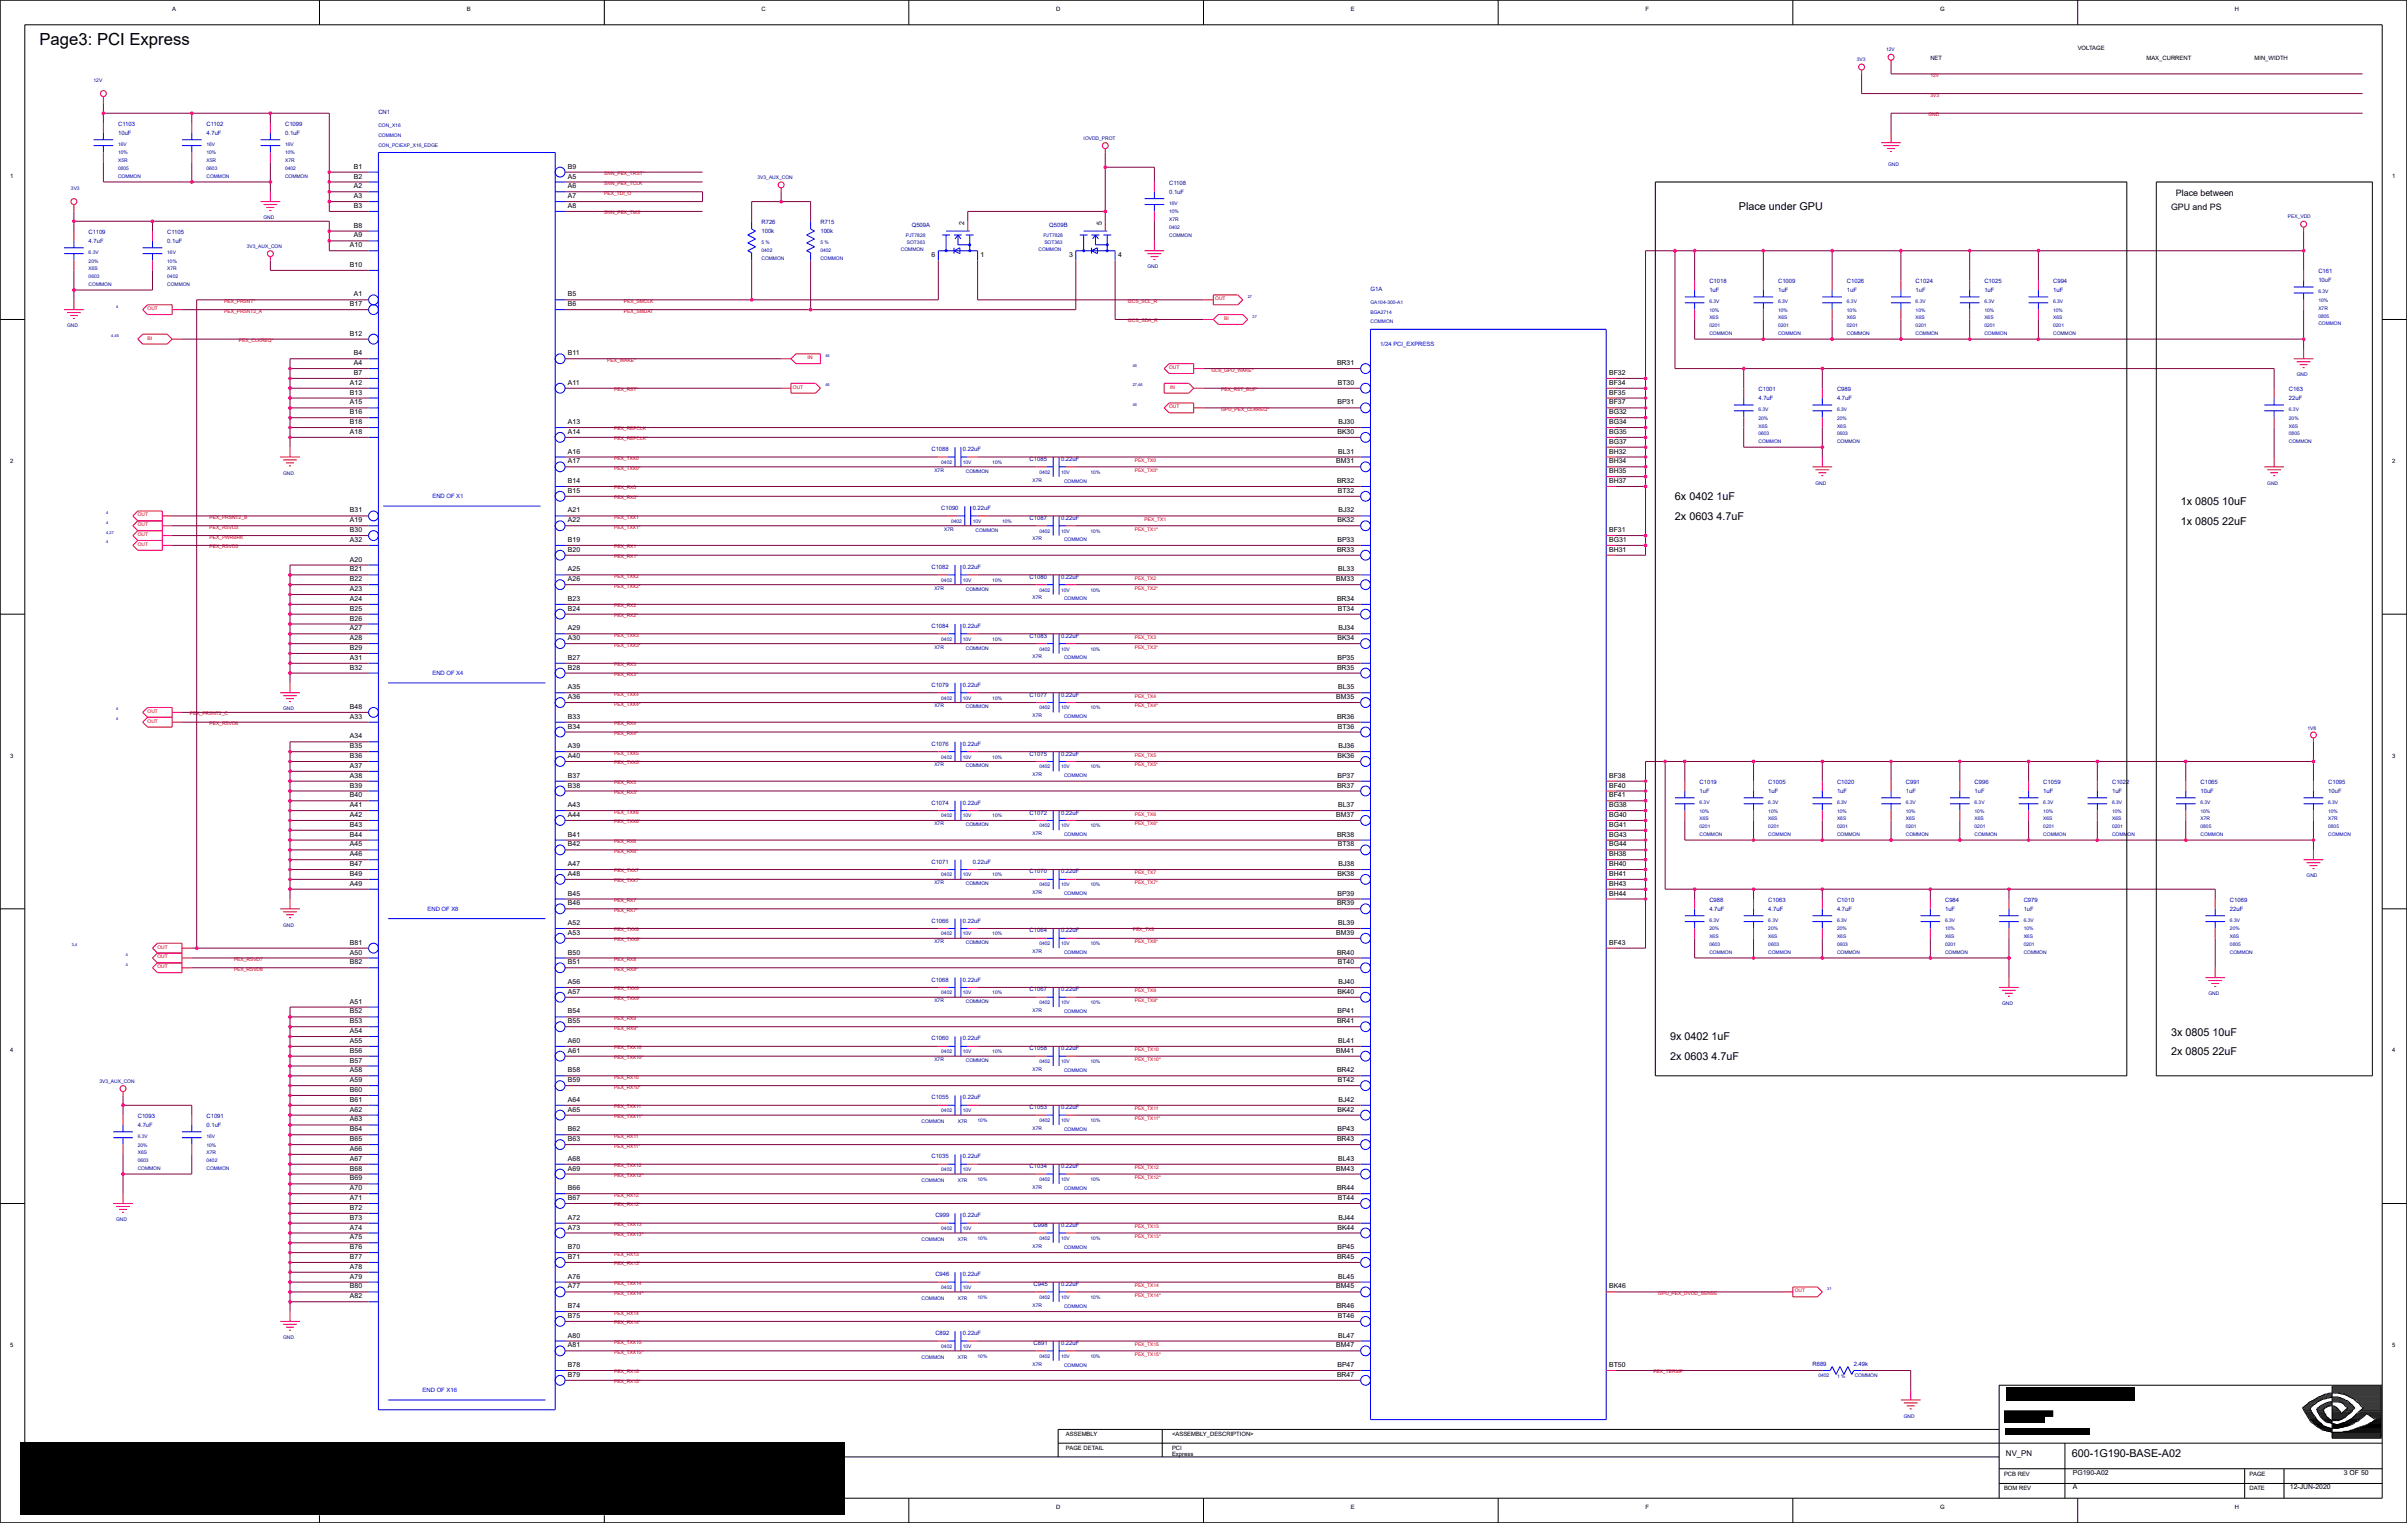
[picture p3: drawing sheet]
<svg xmlns="http://www.w3.org/2000/svg" width="122mm" height="77mm" viewBox="0 0 122 77" stroke-linecap="round" stroke-linejoin="round" font-family="sans-serif">
<defs><g id="words">
<text font-size=".8" x="2" y="2.3">Page3: PCI Express</text>
<g font-size=".5">
<text x="88.3" y="10.7">Place under GPU</text>
<text x="85.1" y="26.4">2x 0603 4.7uF</text>
<text x="85.1" y="25.4">6x 0402 1uF</text>
<text x="110.8" y="26.7">1x 0805 22uF</text>
<text x="110.8" y="25.7">1x 0805 10uF</text>
<text x="84.8" y="53.8">2x 0603 4.7uF</text>
<text x="84.8" y="52.8">9x 0402 1uF</text>
<text x="110.3" y="53.6">2x 0805 22uF</text>
<text x="110.3" y="52.6">3x 0805 10uF</text>
<text x="105.2" y="74">600-1G190-BASE-A02</text>
</g>
<g font-size=".4">
<text x="110.3" y="10.7">GPU and PS</text>
<text x="110.5" y="9.9">Place between</text>
<text x="101.9" y="74">NV_PN</text>
</g>
<g font-size=".3">
<text x="8.7" y=".6">A</text>
<text x="23.7" y=".6">B</text>
<text x="38.7" y=".6">C</text>
<text x="53.6" y=".6">D</text>
<text x="68.6" y=".6">E</text>
<text x="83.6" y=".6">F</text>
<text x="98.1" y="3.1">NET</text>
<text x="98.6" y=".6">G</text>
<text x="105.5" y="2.6">VOLTAGE</text>
<text x="109" y="3.1">MAX_CURRENT</text>
<text x="113.5" y=".6">H</text>
<text x="114.5" y="3.1">MIN_WIDTH</text>
<text x=".5" y="9">1</text>
<text x="18" y="11.6">B8</text>
<text x="18" y="10.6">B3</text>
<text x="18" y="10.1">A3</text>
<text x="18" y="9.6">A2</text>
<text x="18" y="9.1">B2</text>
<text x="18" y="8.6">B1</text>
<text x="28.9" y="10.6">A8</text>
<text x="28.9" y="10.1">A7</text>
<text x="28.9" y="9.6">A6</text>
<text x="28.9" y="9.1">A5</text>
<text x="28.9" y="8.6">B9</text>
<text x="49" y="11.4" transform="rotate(-90 49 11.4)">2</text>
<text x="56" y="11.4" transform="rotate(-90 56 11.4)">5</text>
<text x="121.5" y="9">1</text>
<text x="17.8" y="17.1">B12</text>
<text x="17.8" y="15.6">B17</text>
<text x="17.8" y="13.6">B10</text>
<text x="17.8" y="12.6">A10</text>
<text x="18" y="15.1">A1</text>
<text x="18" y="12.1">A9</text>
<text x="28.9" y="15.6">B6</text>
<text x="28.9" y="15.1">B5</text>
<text x="47.3" y="13.1">6</text>
<text x="49.8" y="13.1">1</text>
<text x="54.3" y="13.1">3</text>
<text x="56.8" y="13.1">4</text>
<text x=".5" y="23.5">2</text>
<text x="17.8" y="22">A18</text>
<text x="17.8" y="21.5">B18</text>
<text x="17.8" y="21">B16</text>
<text x="17.8" y="20.5">A15</text>
<text x="17.8" y="20">B13</text>
<text x="17.8" y="19.5">A12</text>
<text x="18" y="19">B7</text>
<text x="18" y="18.5">A4</text>
<text x="18" y="18">B4</text>
<text x="28.9" y="23.5">A17</text>
<text x="28.9" y="23">A16</text>
<text x="28.9" y="22">A14</text>
<text x="28.9" y="21.5">A13</text>
<text x="28.9" y="19.5">A11</text>
<text x="28.9" y="18">B11</text>
<text x="67.9" y="23.5">BM31</text>
<text x="67.9" y="18.5">BR31</text>
<text x="67.9" y="22">BK30</text>
<text x="67.9" y="20.5">BP31</text>
<text x="68" y="19.5">BT30</text>
<text x="68" y="23">BL31</text>
<text x="68" y="21.5">BJ30</text>
<text x="81.7" y="23.5">BH34</text>
<text x="81.7" y="23">BH32</text>
<text x="81.7" y="22.5">BG37</text>
<text x="81.7" y="22">BG35</text>
<text x="81.7" y="21.5">BG34</text>
<text x="81.7" y="21">BG32</text>
<text x="81.7" y="20.5">BF37</text>
<text x="81.7" y="20">BF35</text>
<text x="81.7" y="19.5">BF34</text>
<text x="81.7" y="19">BF32</text>
<text x="121.5" y="23.5">2</text>
<text x="17.8" y="29.5">B22</text>
<text x="17.8" y="29">B21</text>
<text x="17.8" y="28.5">A20</text>
<text x="17.8" y="27.5">A32</text>
<text x="17.8" y="27">B30</text>
<text x="17.8" y="26.5">A19</text>
<text x="17.8" y="26">B31</text>
<text x="28.9" y="29.5">A26</text>
<text x="28.9" y="29">A25</text>
<text x="28.9" y="28">B20</text>
<text x="28.9" y="27.5">B19</text>
<text x="28.9" y="26.5">A22</text>
<text x="28.9" y="26">A21</text>
<text x="28.9" y="25">B15</text>
<text x="28.9" y="24.5">B14</text>
<text x="67.9" y="29.5">BM33</text>
<text x="67.9" y="28">BR33</text>
<text x="67.9" y="24.5">BR32</text>
<text x="67.9" y="27.5">BP33</text>
<text x="67.9" y="26.5">BK32</text>
<text x="68" y="25">BT32</text>
<text x="68" y="29">BL33</text>
<text x="68" y="26">BJ32</text>
<text x="81.7" y="28">BH31</text>
<text x="81.7" y="27.5">BG31</text>
<text x="81.7" y="27">BF31</text>
<text x="81.7" y="24.5">BH37</text>
<text x="81.7" y="24">BH35</text>
<text x="17.8" y="34">B32</text>
<text x="17.8" y="33.5">A31</text>
<text x="17.8" y="33">B29</text>
<text x="17.8" y="32.5">A28</text>
<text x="17.8" y="32">A27</text>
<text x="17.8" y="31.5">B26</text>
<text x="17.8" y="31">B25</text>
<text x="17.8" y="30.5">A24</text>
<text x="17.8" y="30">A23</text>
<text x="28.9" y="35.5">A36</text>
<text x="28.9" y="35">A35</text>
<text x="28.9" y="34">B28</text>
<text x="28.9" y="33.5">B27</text>
<text x="28.9" y="32.5">A30</text>
<text x="28.9" y="32">A29</text>
<text x="28.9" y="31">B24</text>
<text x="28.9" y="30.5">B23</text>
<text x="67.9" y="35.5">BM35</text>
<text x="67.9" y="34">BR35</text>
<text x="67.9" y="30.5">BR34</text>
<text x="67.9" y="33.5">BP35</text>
<text x="67.9" y="32.5">BK34</text>
<text x="68" y="31">BT34</text>
<text x="68" y="35">BL35</text>
<text x="68" y="32">BJ34</text>
<text x=".5" y="38.5">3</text>
<text x="17.8" y="42">B43</text>
<text x="17.8" y="41.5">A42</text>
<text x="17.8" y="41">A41</text>
<text x="17.8" y="40.5">B40</text>
<text x="17.8" y="40">B39</text>
<text x="17.8" y="39.5">A38</text>
<text x="17.8" y="39">A37</text>
<text x="17.8" y="38.5">B36</text>
<text x="17.8" y="38">B35</text>
<text x="17.8" y="37.5">A34</text>
<text x="17.8" y="36.5">A33</text>
<text x="17.8" y="36">B48</text>
<text x="28.9" y="41.5">A44</text>
<text x="28.9" y="41">A43</text>
<text x="28.9" y="40">B38</text>
<text x="28.9" y="39.5">B37</text>
<text x="28.9" y="38.5">A40</text>
<text x="28.9" y="38">A39</text>
<text x="28.9" y="37">B34</text>
<text x="28.9" y="36.5">B33</text>
<text x="67.9" y="41.5">BM37</text>
<text x="67.9" y="40">BR37</text>
<text x="67.9" y="36.5">BR36</text>
<text x="67.9" y="39.5">BP37</text>
<text x="67.9" y="38.5">BK36</text>
<text x="68" y="37">BT36</text>
<text x="68" y="41">BL37</text>
<text x="68" y="38">BJ36</text>
<text x="81.7" y="42">BG41</text>
<text x="81.7" y="41.5">BG40</text>
<text x="81.7" y="41">BG38</text>
<text x="81.7" y="40.5">BF41</text>
<text x="81.7" y="40">BF40</text>
<text x="81.7" y="39.5">BF38</text>
<text x="121.5" y="38.5">3</text>
<text x="17.8" y="48">B81</text>
<text x="17.8" y="45">A49</text>
<text x="17.8" y="44.5">B49</text>
<text x="17.8" y="44">B47</text>
<text x="17.8" y="43.5">A46</text>
<text x="17.8" y="43">A45</text>
<text x="17.8" y="42.5">B44</text>
<text x="28.9" y="47.5">A53</text>
<text x="28.9" y="47">A52</text>
<text x="28.9" y="46">B46</text>
<text x="28.9" y="45.5">B45</text>
<text x="28.9" y="44.5">A48</text>
<text x="28.9" y="44">A47</text>
<text x="28.9" y="43">B42</text>
<text x="28.9" y="42.5">B41</text>
<text x="67.9" y="47.5">BM39</text>
<text x="67.9" y="46">BR39</text>
<text x="67.9" y="42.5">BR38</text>
<text x="67.9" y="45.5">BP39</text>
<text x="67.9" y="44.5">BK38</text>
<text x="68" y="43">BT38</text>
<text x="68" y="47">BL39</text>
<text x="68" y="44">BJ38</text>
<text x="81.7" y="48">BF43</text>
<text x="81.7" y="45.5">BH44</text>
<text x="81.7" y="45">BH43</text>
<text x="81.7" y="44.5">BH41</text>
<text x="81.7" y="44">BH40</text>
<text x="81.7" y="43.5">BH38</text>
<text x="81.7" y="43">BG44</text>
<text x="81.7" y="42.5">BG43</text>
<text x=".5" y="53.4">4</text>
<text x="17.8" y="54">B57</text>
<text x="17.8" y="53.5">B56</text>
<text x="17.8" y="53">A55</text>
<text x="17.8" y="52.5">A54</text>
<text x="17.8" y="52">B53</text>
<text x="17.8" y="51.5">B52</text>
<text x="17.8" y="51">A51</text>
<text x="17.8" y="49">B82</text>
<text x="17.8" y="48.5">A50</text>
<text x="28.9" y="53.5">A61</text>
<text x="28.9" y="53">A60</text>
<text x="28.9" y="52">B55</text>
<text x="28.9" y="51.5">B54</text>
<text x="28.9" y="50.5">A57</text>
<text x="28.9" y="50">A56</text>
<text x="28.9" y="49">B51</text>
<text x="28.9" y="48.5">B50</text>
<text x="67.9" y="53.5">BM41</text>
<text x="67.9" y="52">BR41</text>
<text x="67.9" y="48.5">BR40</text>
<text x="67.9" y="51.5">BP41</text>
<text x="67.9" y="50.5">BK40</text>
<text x="68" y="49">BT40</text>
<text x="68" y="53">BL41</text>
<text x="68" y="50">BJ40</text>
<text x="121.5" y="53.4">4</text>
<text x="17.8" y="60">B69</text>
<text x="17.8" y="59.5">B68</text>
<text x="17.8" y="59">A67</text>
<text x="17.8" y="58.5">A66</text>
<text x="17.8" y="58">B65</text>
<text x="17.8" y="57.5">B64</text>
<text x="17.8" y="57">A63</text>
<text x="17.8" y="56.5">A62</text>
<text x="17.8" y="56">B61</text>
<text x="17.8" y="55.5">B60</text>
<text x="17.8" y="55">A59</text>
<text x="17.8" y="54.5">A58</text>
<text x="28.9" y="59.5">A69</text>
<text x="28.9" y="59">A68</text>
<text x="28.9" y="58">B63</text>
<text x="28.9" y="57.5">B62</text>
<text x="28.9" y="56.5">A65</text>
<text x="28.9" y="56">A64</text>
<text x="28.9" y="55">B59</text>
<text x="28.9" y="54.5">B58</text>
<text x="67.9" y="59.5">BM43</text>
<text x="67.9" y="58">BR43</text>
<text x="67.9" y="54.5">BR42</text>
<text x="67.9" y="57.5">BP43</text>
<text x="67.9" y="56.5">BK42</text>
<text x="68" y="55">BT42</text>
<text x="68" y="59">BL43</text>
<text x="68" y="56">BJ42</text>
<text x="17.8" y="65.9">A82</text>
<text x="17.8" y="65.4">B80</text>
<text x="17.8" y="64.9">A79</text>
<text x="17.8" y="64.4">A78</text>
<text x="17.8" y="64">B77</text>
<text x="17.8" y="63.5">B76</text>
<text x="17.8" y="63">A75</text>
<text x="17.8" y="62.5">A74</text>
<text x="17.8" y="62">B73</text>
<text x="17.8" y="61.5">B72</text>
<text x="17.8" y="61">A71</text>
<text x="17.8" y="60.5">A70</text>
<text x="28.9" y="65.4">A77</text>
<text x="28.9" y="64.9">A76</text>
<text x="28.9" y="63.9">B71</text>
<text x="28.9" y="63.5">B70</text>
<text x="28.9" y="62.5">A73</text>
<text x="28.9" y="62">A72</text>
<text x="28.9" y="61">B67</text>
<text x="28.9" y="60.5">B66</text>
<text x="67.9" y="65.4">BM45</text>
<text x="67.9" y="64">BR45</text>
<text x="67.9" y="60.5">BR44</text>
<text x="67.9" y="63.5">BP45</text>
<text x="67.9" y="62.5">BK44</text>
<text x="68" y="61">BT44</text>
<text x="68" y="64.9">BL45</text>
<text x="68" y="62">BJ44</text>
<text x="81.7" y="65.4">BK46</text>
<text x=".5" y="68.4">5</text>
<text x="28.9" y="69.9">B79</text>
<text x="28.9" y="69.4">B78</text>
<text x="28.9" y="68.4">A81</text>
<text x="28.9" y="67.9">A80</text>
<text x="28.9" y="66.9">B75</text>
<text x="28.9" y="66.4">B74</text>
<text x="67.9" y="68.4">BM47</text>
<text x="67.9" y="69.9">BR47</text>
<text x="67.9" y="66.4">BR46</text>
<text x="67.9" y="69.4">BP47</text>
<text x="68" y="66.9">BT46</text>
<text x="68" y="67.9">BL47</text>
<text x="81.7" y="69.4">BT50</text>
<text x="121.5" y="68.4">5</text>
<text x="53.6" y="76.6">D</text>
<text x="54.1" y="73.7">PAGE DETAIL</text>
<text x="54.1" y="73">ASSEMBLY</text>
<text x="59.5" y="73">&lt;ASSEMBLY_DESCRIPTION&gt;</text>
<text x="59.5" y="73.7">PCI</text>
<text x="59.5" y="74">Express</text>
<text x="68.6" y="76.6">E</text>
<text x="83.6" y="76.6">F</text>
<text x="98.6" y="76.6">G</text>
<text x="101.8" y="75.7">BOM REV</text>
<text x="101.8" y="75">PCB REV</text>
<text x="105.3" y="75.7">A</text>
<text x="105.3" y="74.9">PG190-A02</text>
<text x="113.5" y="76.6">H</text>
<text x="114.3" y="75">PAGE</text>
<text x="114.3" y="75.7">DATE</text>
<text x="116.3" y="75.7">12-JUN-2020</text>
<text x="119.1" y="74.9">3 OF 50</text>
</g>
<g font-size=".3" fill="#0000a0">
<text x="19.2" y="5.8">CN1</text>
<text x="4.5" y="11.9">C1109</text>
<text x="6" y="6.4">C1103</text>
<text x="6" y="6.8">10uF</text>
<text x="8.5" y="11.9">C1105</text>
<text x="10.5" y="6.4">C1102</text>
<text x="10.5" y="6.8">4.7uF</text>
<text x="14.5" y="6.4">C1099</text>
<text x="14.5" y="6.8">0.1uF</text>
<text x="38.7" y="11.4">R726</text>
<text x="38.7" y="11.8">100k</text>
<text x="41.7" y="11.4">R715</text>
<text x="41.7" y="11.8">100k</text>
<text x="46.3" y="11.5">Q509A</text>
<text x="53.3" y="11.5">Q509B</text>
<text x="59.4" y="9.4">C1108</text>
<text x="59.4" y="9.8">0.1uF</text>
<text x="4.5" y="12.3">4.7uF</text>
<text x="8.5" y="12.3">0.1uF</text>
<text x="69.6" y="14.8">G1A</text>
<text x="86.8" y="14.4">C1018</text>
<text x="86.8" y="14.8">1uF</text>
<text x="90.3" y="14.4">C1009</text>
<text x="90.3" y="14.8">1uF</text>
<text x="93.8" y="14.4">C1026</text>
<text x="93.8" y="14.8">1uF</text>
<text x="97.3" y="14.4">C1024</text>
<text x="97.3" y="14.8">1uF</text>
<text x="100.8" y="14.4">C1025</text>
<text x="100.8" y="14.8">1uF</text>
<text x="104.3" y="14.4">C994</text>
<text x="104.3" y="14.8">1uF</text>
<text x="117.8" y="13.9">C161</text>
<text x="117.8" y="14.3">10uF</text>
<text x="47.3" y="22.9">C1088</text>
<text x="48.9" y="22.9">0.22uF</text>
<text x="52.3" y="23.4">C1085</text>
<text x="53.9" y="23.4">0.22uF</text>
<text x="89.3" y="19.9">C1001</text>
<text x="89.3" y="20.3">4.7uF</text>
<text x="93.3" y="19.9">C989</text>
<text x="93.3" y="20.3">4.7uF</text>
<text x="116.3" y="19.9">C163</text>
<text x="116.3" y="20.3">22uF</text>
<text x="47.3" y="28.9">C1082</text>
<text x="47.8" y="25.9">C1090</text>
<text x="48.9" y="28.9">0.22uF</text>
<text x="49.4" y="25.9">0.22uF</text>
<text x="52.3" y="29.4">C1080</text>
<text x="52.3" y="26.4">C1087</text>
<text x="53.9" y="26.4">0.22uF</text>
<text x="53.9" y="29.4">0.22uF</text>
<text x="47.3" y="34.9">C1079</text>
<text x="47.3" y="31.9">C1084</text>
<text x="48.9" y="34.9">0.22uF</text>
<text x="48.9" y="31.9">0.22uF</text>
<text x="52.3" y="35.4">C1077</text>
<text x="52.3" y="32.4">C1083</text>
<text x="53.9" y="35.4">0.22uF</text>
<text x="53.9" y="32.4">0.22uF</text>
<text x="47.3" y="40.9">C1074</text>
<text x="47.3" y="37.9">C1076</text>
<text x="48.9" y="40.9">0.22uF</text>
<text x="48.9" y="37.9">0.22uF</text>
<text x="52.3" y="41.4">C1072</text>
<text x="52.3" y="38.4">C1075</text>
<text x="53.9" y="41.4">0.22uF</text>
<text x="53.9" y="38.4">0.22uF</text>
<text x="86.3" y="39.8">C1019</text>
<text x="86.3" y="40.3">1uF</text>
<text x="89.8" y="39.8">C1005</text>
<text x="89.8" y="40.3">1uF</text>
<text x="93.3" y="39.8">C1020</text>
<text x="93.3" y="40.3">1uF</text>
<text x="96.8" y="39.8">C991</text>
<text x="96.8" y="40.3">1uF</text>
<text x="100.3" y="39.8">C996</text>
<text x="100.3" y="40.3">1uF</text>
<text x="103.8" y="39.8">C1059</text>
<text x="103.8" y="40.3">1uF</text>
<text x="107.3" y="39.8">C1022</text>
<text x="107.3" y="40.3">1uF</text>
<text x="111.8" y="39.8">C1065</text>
<text x="111.8" y="40.3">10uF</text>
<text x="118.3" y="39.8">C1095</text>
<text x="118.3" y="40.3">10uF</text>
<text x="47.3" y="46.9">C1066</text>
<text x="47.3" y="43.9">C1071</text>
<text x="48.9" y="46.9">0.22uF</text>
<text x="49.4" y="43.9">0.22uF</text>
<text x="52.3" y="47.4">C1064</text>
<text x="52.3" y="44.4">C1070</text>
<text x="53.9" y="47.4">0.22uF</text>
<text x="53.9" y="44.4">0.22uF</text>
<text x="86.8" y="45.8">C988</text>
<text x="86.8" y="46.3">4.7uF</text>
<text x="89.8" y="45.8">C1063</text>
<text x="89.8" y="46.3">4.7uF</text>
<text x="93.3" y="45.8">C1010</text>
<text x="93.3" y="46.3">4.7uF</text>
<text x="98.8" y="45.8">C984</text>
<text x="98.8" y="46.3">1uF</text>
<text x="102.8" y="45.8">C979</text>
<text x="102.8" y="46.3">1uF</text>
<text x="113.3" y="45.8">C1069</text>
<text x="113.3" y="46.3">22uF</text>
<text x="47.3" y="52.8">C1060</text>
<text x="47.3" y="49.9">C1068</text>
<text x="48.9" y="52.8">0.22uF</text>
<text x="48.9" y="49.9">0.22uF</text>
<text x="52.3" y="53.3">C1058</text>
<text x="52.3" y="50.4">C1067</text>
<text x="53.9" y="53.3">0.22uF</text>
<text x="53.9" y="50.4">0.22uF</text>
<text x="7" y="56.8">C1093</text>
<text x="7" y="57.2">4.7uF</text>
<text x="10.5" y="56.8">C1091</text>
<text x="10.5" y="57.2">0.1uF</text>
<text x="47.3" y="58.8">C1035</text>
<text x="47.3" y="55.8">C1055</text>
<text x="48.9" y="58.8">0.22uF</text>
<text x="48.9" y="55.8">0.22uF</text>
<text x="52.3" y="59.3">C1034</text>
<text x="52.3" y="56.3">C1053</text>
<text x="53.9" y="59.3">0.22uF</text>
<text x="53.9" y="56.3">0.22uF</text>
<text x="47.5" y="64.8">C946</text>
<text x="47.5" y="61.8">C999</text>
<text x="48.9" y="64.8">0.22uF</text>
<text x="48.9" y="61.8">0.22uF</text>
<text x="52.5" y="65.3">C945</text>
<text x="52.5" y="62.3">C998</text>
<text x="53.9" y="65.3">0.22uF</text>
<text x="53.9" y="62.3">0.22uF</text>
<text x="47.5" y="67.8">C892</text>
<text x="48.9" y="67.8">0.22uF</text>
<text x="52.5" y="68.3">C891</text>
<text x="53.9" y="68.3">0.22uF</text>
<text x="92.1" y="69.4">R689</text>
<text x="94.2" y="69.4">2.49k</text>
</g>
<g font-size=".3" fill="#00f">
<text x="70.1" y="17.6">1/24 PCI_EXPRESS</text>
<text x="22" y="25.3">END OF X1</text>
<text x="22" y="34.3">END OF X4</text>
<text x="21.7" y="46.3">END OF X8</text>
<text x="21.5" y="70.7">END OF X16</text>
</g>
<g font-size=".2" fill="#0000a0">
<text x="4.8" y="4.2">12V</text>
<text x="94.3" y="3.1">3V3</text>
<text x="95.8" y="2.6">12V</text>
<text x="3.6" y="9.6">3V3</text>
<text x="6" y="7.4">16V</text>
<text x="6" y="9">COMMON</text>
<text x="6" y="8.6">0805</text>
<text x="6" y="8.2">X5R</text>
<text x="6" y="7.8">10%</text>
<text x="10.5" y="9">COMMON</text>
<text x="10.5" y="7.8">10%</text>
<text x="10.5" y="8.6">0603</text>
<text x="10.5" y="7.4">16V</text>
<text x="10.5" y="8.2">X5R</text>
<text x="13.4" y="11.1">GND</text>
<text x="14.5" y="8.6">0402</text>
<text x="14.5" y="8.2">X7R</text>
<text x="14.5" y="7.4">16V</text>
<text x="14.5" y="9">COMMON</text>
<text x="14.5" y="7.8">10%</text>
<text x="19.2" y="7.4">CON_PCIEXP_X16_EDGE</text>
<text x="19.2" y="6.4">CON_X16</text>
<text x="19.2" y="6.9">COMMON</text>
<text x="38.5" y="9.1">3V3_AUX_CON</text>
<text x="55" y="7.1">IOVDD_PROT</text>
<text x="59.4" y="11.6">0402</text>
<text x="59.4" y="11.2">X7R</text>
<text x="59.4" y="10.8">10%</text>
<text x="59.4" y="10.4">16V</text>
<text x="95.9" y="8.4">GND</text>
<text x="116.2" y="11.1">PEX_VDD</text>
<text x="3.4" y="16.6">GND</text>
<text x="4.5" y="13.7">X6S</text>
<text x="4.5" y="13.3">20%</text>
<text x="4.5" y="14.1">0603</text>
<text x="4.5" y="12.9">6.3V</text>
<text x="4.5" y="14.5">COMMON</text>
<text x="8.5" y="14.5">COMMON</text>
<text x="8.5" y="14.1">0402</text>
<text x="8.5" y="12.9">16V</text>
<text x="8.5" y="13.7">X7R</text>
<text x="8.5" y="13.3">10%</text>
<text x="12.5" y="12.6">3V3_AUX_CON</text>
<text x="38.7" y="12.4">5 %</text>
<text x="38.7" y="12.8">0402</text>
<text x="38.7" y="13.2">COMMON</text>
<text x="41.7" y="13.2">COMMON</text>
<text x="41.7" y="12.4">5 %</text>
<text x="41.7" y="12.8">0402</text>
<text x="45.8" y="12.7">COMMON</text>
<text x="46" y="12">PJT7828</text>
<text x="46.1" y="12.4">SOT363</text>
<text x="52.7" y="12.7">COMMON</text>
<text x="53" y="12">PJT7828</text>
<text x="53" y="12.4">SOT363</text>
<text x="58.3" y="13.6">GND</text>
<text x="59.4" y="12">COMMON</text>
<text x="69.6" y="15.4">GA104-300-A1</text>
<text x="69.6" y="15.9">BGA2714</text>
<text x="69.6" y="16.4">COMMON</text>
<text x="86.8" y="16.6">0201</text>
<text x="86.8" y="15.4">6.3V</text>
<text x="86.8" y="15.8">10%</text>
<text x="86.8" y="16.2">X6S</text>
<text x="86.8" y="17">COMMON</text>
<text x="90.3" y="16.6">0201</text>
<text x="90.3" y="17">COMMON</text>
<text x="90.3" y="15.8">10%</text>
<text x="90.3" y="15.4">6.3V</text>
<text x="90.3" y="16.2">X6S</text>
<text x="93.8" y="15.8">10%</text>
<text x="93.8" y="16.2">X6S</text>
<text x="93.8" y="16.6">0201</text>
<text x="93.8" y="15.4">6.3V</text>
<text x="93.8" y="17">COMMON</text>
<text x="97.3" y="15.4">6.3V</text>
<text x="97.3" y="15.8">10%</text>
<text x="97.3" y="16.2">X6S</text>
<text x="97.3" y="16.6">0201</text>
<text x="97.3" y="17">COMMON</text>
<text x="100.8" y="15.4">6.3V</text>
<text x="100.8" y="15.8">10%</text>
<text x="100.8" y="16.6">0201</text>
<text x="100.8" y="17">COMMON</text>
<text x="100.8" y="16.2">X6S</text>
<text x="104.3" y="17">COMMON</text>
<text x="104.3" y="15.4">6.3V</text>
<text x="104.3" y="16.2">X6S</text>
<text x="104.3" y="16.6">0201</text>
<text x="104.3" y="15.8">10%</text>
<text x="117.8" y="16.1">0805</text>
<text x="117.8" y="16.5">COMMON</text>
<text x="117.8" y="15.7">X7R</text>
<text x="117.8" y="15.3">10%</text>
<text x="117.8" y="14.9">6.3V</text>
<text x="47.5" y="24">X7R</text>
<text x="47.8" y="23.6">0402</text>
<text x="48.9" y="23.6">10V</text>
<text x="50.4" y="23.6">10%</text>
<text x="89.3" y="21.3">20%</text>
<text x="89.3" y="20.9">6.3V</text>
<text x="89.3" y="22.5">COMMON</text>
<text x="89.3" y="21.7">X6S</text>
<text x="89.3" y="22.1">0603</text>
<text x="93.3" y="22.5">COMMON</text>
<text x="93.3" y="20.9">6.3V</text>
<text x="93.3" y="21.3">20%</text>
<text x="93.3" y="21.7">X6S</text>
<text x="93.3" y="22.1">0603</text>
<text x="116.3" y="21.7">X6S</text>
<text x="116.3" y="21.3">20%</text>
<text x="116.3" y="22.1">0805</text>
<text x="116.3" y="22.5">COMMON</text>
<text x="116.3" y="20.9">6.3V</text>
<text x="116.7" y="19.1">GND</text>
<text x="14.4" y="24.1">GND</text>
<text x="47.5" y="29.9">X7R</text>
<text x="47.8" y="29.5">0402</text>
<text x="48" y="27">X7R</text>
<text x="48.3" y="26.6">0402</text>
<text x="48.9" y="29.5">10V</text>
<text x="49.1" y="30">COMMON</text>
<text x="49.1" y="24">COMMON</text>
<text x="49.4" y="26.6">10V</text>
<text x="49.6" y="27">COMMON</text>
<text x="50.4" y="29.5">10%</text>
<text x="50.9" y="26.6">10%</text>
<text x="52.4" y="27.5">X7R</text>
<text x="52.4" y="24.5">X7R</text>
<text x="52.8" y="27.1">0402</text>
<text x="52.8" y="24.1">0402</text>
<text x="53.9" y="27.1">10V</text>
<text x="53.9" y="24.1">10V</text>
<text x="54" y="27.5">COMMON</text>
<text x="54" y="24.5">COMMON</text>
<text x="55.4" y="27.1">10%</text>
<text x="55.4" y="24.1">10%</text>
<text x="92.2" y="24.6">GND</text>
<text x="115.2" y="24.6">GND</text>
<text x="47.5" y="35.9">X7R</text>
<text x="47.5" y="32.9">X7R</text>
<text x="47.8" y="35.5">0402</text>
<text x="47.8" y="32.5">0402</text>
<text x="48.9" y="35.5">10V</text>
<text x="48.9" y="32.5">10V</text>
<text x="49.1" y="36">COMMON</text>
<text x="49.1" y="33">COMMON</text>
<text x="50.4" y="35.5">10%</text>
<text x="50.4" y="32.5">10%</text>
<text x="52.4" y="33.4">X7R</text>
<text x="52.4" y="30.4">X7R</text>
<text x="52.8" y="33">0402</text>
<text x="52.8" y="30">0402</text>
<text x="53.9" y="33">10V</text>
<text x="53.9" y="30">10V</text>
<text x="54" y="33.5">COMMON</text>
<text x="54" y="30.5">COMMON</text>
<text x="55.4" y="33">10%</text>
<text x="55.4" y="30">10%</text>
<text x="14.4" y="36.1">GND</text>
<text x="47.5" y="38.9">X7R</text>
<text x="47.5" y="41.9">X7R</text>
<text x="47.8" y="41.5">0402</text>
<text x="47.8" y="38.5">0402</text>
<text x="48.9" y="41.5">10V</text>
<text x="48.9" y="38.5">10V</text>
<text x="49.1" y="42">COMMON</text>
<text x="49.1" y="39">COMMON</text>
<text x="50.4" y="38.5">10%</text>
<text x="50.4" y="41.5">10%</text>
<text x="52.4" y="39.4">X7R</text>
<text x="52.4" y="36.4">X7R</text>
<text x="52.8" y="39">0402</text>
<text x="52.8" y="36">0402</text>
<text x="53.9" y="39">10V</text>
<text x="53.9" y="36">10V</text>
<text x="54" y="39.5">COMMON</text>
<text x="54" y="36.5">COMMON</text>
<text x="55.4" y="39">10%</text>
<text x="55.4" y="36">10%</text>
<text x="86.3" y="41.7">X6S</text>
<text x="86.3" y="40.8">6.3V</text>
<text x="86.3" y="41.3">10%</text>
<text x="89.8" y="40.8">6.3V</text>
<text x="89.8" y="41.3">10%</text>
<text x="89.8" y="41.7">X6S</text>
<text x="93.3" y="40.8">6.3V</text>
<text x="93.3" y="41.3">10%</text>
<text x="93.3" y="41.7">X6S</text>
<text x="96.8" y="41.3">10%</text>
<text x="96.8" y="41.7">X6S</text>
<text x="96.8" y="40.8">6.3V</text>
<text x="100.3" y="41.3">10%</text>
<text x="100.3" y="41.7">X6S</text>
<text x="100.3" y="40.8">6.3V</text>
<text x="103.8" y="40.8">6.3V</text>
<text x="103.8" y="41.3">10%</text>
<text x="103.8" y="41.7">X6S</text>
<text x="107.3" y="41.7">X6S</text>
<text x="107.3" y="40.8">6.3V</text>
<text x="107.3" y="41.3">10%</text>
<text x="111.8" y="41.7">X7R</text>
<text x="111.8" y="40.8">6.3V</text>
<text x="111.8" y="41.3">10%</text>
<text x="117.2" y="37.1">1V8</text>
<text x="118.3" y="41.7">X7R</text>
<text x="118.3" y="40.8">6.3V</text>
<text x="118.3" y="41.3">10%</text>
<text x="14.4" y="47.1">GND</text>
<text x="47.5" y="47.9">X7R</text>
<text x="47.5" y="44.9">X7R</text>
<text x="47.8" y="47.5">0402</text>
<text x="47.8" y="44.5">0402</text>
<text x="48.9" y="47.5">10V</text>
<text x="48.9" y="44.5">10V</text>
<text x="49.1" y="48">COMMON</text>
<text x="49.1" y="45">COMMON</text>
<text x="50.4" y="44.5">10%</text>
<text x="50.4" y="47.5">10%</text>
<text x="52.4" y="45.4">X7R</text>
<text x="52.4" y="42.4">X7R</text>
<text x="52.8" y="45">0402</text>
<text x="52.8" y="42">0402</text>
<text x="53.9" y="45">10V</text>
<text x="53.9" y="42">10V</text>
<text x="54" y="45.5">COMMON</text>
<text x="54" y="42.5">COMMON</text>
<text x="55.4" y="45">10%</text>
<text x="55.4" y="42">10%</text>
<text x="86.3" y="42.5">COMMON</text>
<text x="86.3" y="42.1">0201</text>
<text x="86.8" y="47.7">X6S</text>
<text x="86.8" y="47.3">20%</text>
<text x="86.8" y="46.8">6.3V</text>
<text x="89.8" y="47.3">20%</text>
<text x="89.8" y="46.8">6.3V</text>
<text x="89.8" y="47.7">X6S</text>
<text x="89.8" y="42.1">0201</text>
<text x="89.8" y="42.5">COMMON</text>
<text x="93.3" y="47.7">X6S</text>
<text x="93.3" y="46.8">6.3V</text>
<text x="93.3" y="47.3">20%</text>
<text x="93.3" y="42.5">COMMON</text>
<text x="93.3" y="42.1">0201</text>
<text x="96.8" y="42.5">COMMON</text>
<text x="96.8" y="42.1">0201</text>
<text x="98.8" y="46.8">6.3V</text>
<text x="98.8" y="47.3">10%</text>
<text x="98.8" y="47.7">X6S</text>
<text x="100.3" y="42.5">COMMON</text>
<text x="100.3" y="42.1">0201</text>
<text x="102.8" y="46.8">6.3V</text>
<text x="102.8" y="47.3">10%</text>
<text x="102.8" y="47.7">X6S</text>
<text x="103.8" y="42.1">0201</text>
<text x="103.8" y="42.5">COMMON</text>
<text x="107.3" y="42.5">COMMON</text>
<text x="107.3" y="42.1">0201</text>
<text x="111.8" y="42.1">0805</text>
<text x="111.8" y="42.5">COMMON</text>
<text x="113.3" y="47.3">20%</text>
<text x="113.3" y="47.7">X6S</text>
<text x="113.3" y="46.8">6.3V</text>
<text x="117.2" y="44.6">GND</text>
<text x="118.3" y="42.5">COMMON</text>
<text x="118.3" y="42.1">0805</text>
<text x="47.5" y="53.9">X7R</text>
<text x="47.5" y="50.9">X7R</text>
<text x="47.8" y="53.5">0402</text>
<text x="47.8" y="50.5">0402</text>
<text x="48.9" y="53.5">10V</text>
<text x="48.9" y="50.5">10V</text>
<text x="49.1" y="53.9">COMMON</text>
<text x="49.1" y="51">COMMON</text>
<text x="50.4" y="53.5">10%</text>
<text x="50.4" y="50.5">10%</text>
<text x="52.4" y="51.4">X7R</text>
<text x="52.4" y="48.4">X7R</text>
<text x="52.8" y="54">0402</text>
<text x="52.8" y="51">0402</text>
<text x="52.8" y="48">0402</text>
<text x="53.9" y="48">10V</text>
<text x="53.9" y="54">10V</text>
<text x="53.9" y="51">10V</text>
<text x="54" y="51.5">COMMON</text>
<text x="54" y="48.5">COMMON</text>
<text x="55.4" y="48">10%</text>
<text x="55.4" y="54">10%</text>
<text x="55.4" y="51">10%</text>
<text x="86.8" y="48.5">COMMON</text>
<text x="86.8" y="48.1">0603</text>
<text x="89.8" y="48.1">0603</text>
<text x="89.8" y="48.5">COMMON</text>
<text x="93.3" y="48.5">COMMON</text>
<text x="93.3" y="48.1">0603</text>
<text x="98.8" y="48.1">0201</text>
<text x="98.8" y="48.5">COMMON</text>
<text x="101.7" y="51.1">GND</text>
<text x="102.8" y="48.5">COMMON</text>
<text x="102.8" y="48.1">0201</text>
<text x="112.2" y="50.6">GND</text>
<text x="113.3" y="48.1">0805</text>
<text x="113.3" y="48.5">COMMON</text>
<text x="5.1" y="55">3V3_AUX_CON</text>
<text x="7" y="58.6">X6S</text>
<text x="7" y="58.2">20%</text>
<text x="7" y="57.8">6.3V</text>
<text x="7" y="59">0603</text>
<text x="7" y="59.4">COMMON</text>
<text x="10.5" y="59">0402</text>
<text x="10.5" y="59.4">COMMON</text>
<text x="10.5" y="57.8">16V</text>
<text x="10.5" y="58.6">X7R</text>
<text x="10.5" y="58.2">10%</text>
<text x="46.8" y="57">COMMON</text>
<text x="47.8" y="56.5">0402</text>
<text x="47.8" y="59.5">0402</text>
<text x="48.7" y="57">X7R</text>
<text x="48.9" y="59.5">10V</text>
<text x="48.9" y="56.5">10V</text>
<text x="49.7" y="60">10%</text>
<text x="49.7" y="57">10%</text>
<text x="52.4" y="57.4">X7R</text>
<text x="52.4" y="54.4">X7R</text>
<text x="52.8" y="60">0402</text>
<text x="52.8" y="57">0402</text>
<text x="53.9" y="60">10V</text>
<text x="53.9" y="57">10V</text>
<text x="54" y="57.4">COMMON</text>
<text x="54" y="54.4">COMMON</text>
<text x="55.4" y="60">10%</text>
<text x="55.4" y="57">10%</text>
<text x="5.9" y="62">GND</text>
<text x="46.8" y="63">COMMON</text>
<text x="46.8" y="60">COMMON</text>
<text x="47.8" y="65.5">0402</text>
<text x="47.8" y="62.5">0402</text>
<text x="48.7" y="63">X7R</text>
<text x="48.7" y="60">X7R</text>
<text x="48.9" y="62.5">10V</text>
<text x="48.9" y="65.5">10V</text>
<text x="49.7" y="66">10%</text>
<text x="49.7" y="63">10%</text>
<text x="52.4" y="63.4">X7R</text>
<text x="52.4" y="60.4">X7R</text>
<text x="52.8" y="63">0402</text>
<text x="52.8" y="66">0402</text>
<text x="53.9" y="63">10V</text>
<text x="53.9" y="66">10V</text>
<text x="54" y="63.4">COMMON</text>
<text x="54" y="60.4">COMMON</text>
<text x="55.4" y="66">10%</text>
<text x="55.4" y="63">10%</text>
<text x="14.4" y="68">GND</text>
<text x="46.8" y="69">COMMON</text>
<text x="46.8" y="66">COMMON</text>
<text x="47.8" y="68.5">0402</text>
<text x="48.7" y="66">X7R</text>
<text x="48.7" y="69">X7R</text>
<text x="48.9" y="68.5">10V</text>
<text x="49.7" y="69">10%</text>
<text x="52.4" y="69.4">X7R</text>
<text x="52.4" y="66.4">X7R</text>
<text x="52.8" y="69">0402</text>
<text x="53.9" y="69">10V</text>
<text x="54" y="69.4">COMMON</text>
<text x="54" y="66.4">COMMON</text>
<text x="55.4" y="69">10%</text>
<text x="92.4" y="70">0402</text>
<text x="93.3" y="70">1 %</text>
<text x="94.2" y="70">COMMON</text>
<text x="96.7" y="72">GND</text>
</g>
<g font-size=".2" fill="#f00">
<text x="98" y="5.9">GND</text>
<text x="98.1" y="3.9">12V</text>
<text x="98.1" y="4.9">3V3</text>
<text x="30.7" y="9.9">PEX_TDI_O</text>
<text x="30.7" y="9.4">SNN_PEX_TCLK</text>
<text x="30.7" y="10.9">SNN_PEX_TMS</text>
<text x="30.7" y="8.9">SNN_PEX_TRST*</text>
<text x="7.5" y="17.3">BI</text>
<text x="7.5" y="15.8">OUT</text>
<text x="11.4" y="15.4">PEX_PRSNT*</text>
<text x="11.4" y="15.9">PEX_PRSNT2_A</text>
<text x="12.1" y="17.4">PEX_CLKREQ*</text>
<text x="31.7" y="15.4">PEX_SMCLK</text>
<text x="31.7" y="15.9">PEX_SMDAT</text>
<text x="57.3" y="15.4">I2CS_SCL_R</text>
<text x="57.3" y="16.4">I2CS_SDA_R</text>
<text x="61.7" y="15.3">OUT</text>
<text x="62.2" y="16.3">BI</text>
<text x="30.8" y="18.4">PEX_WAKE*</text>
<text x="31.2" y="21.9">PEX_REFCLK</text>
<text x="31.2" y="22.4">PEX_REFCLK*</text>
<text x="31.2" y="19.9">PEX_RST*</text>
<text x="31.2" y="23.4">PEX_TXX0</text>
<text x="31.2" y="23.9">PEX_TXX0*</text>
<text x="40.3" y="19.7">OUT</text>
<text x="41" y="18.2">IN</text>
<text x="57.6" y="23.5">PEX_TX0</text>
<text x="57.6" y="24">PEX_TX0*</text>
<text x="59.4" y="20.7">OUT</text>
<text x="59.4" y="18.7">OUT</text>
<text x="59.4" y="19.7">IN</text>
<text x="61.5" y="18.9">GC6_GPU_WAKE*</text>
<text x="62" y="20.9">GPU_PEX_CLKREQ*</text>
<text x="62" y="19.9">PEX_RST_BUF*</text>
<text x="7" y="27.7">OUT</text>
<text x="7" y="27.2">OUT</text>
<text x="7" y="26.7">OUT</text>
<text x="7" y="26.2">OUT</text>
<text x="10.6" y="26.4">PEX_PRSNT2_B</text>
<text x="10.6" y="27.4">PEX_PWRBRK</text>
<text x="10.6" y="26.9">PEX_RSVD3</text>
<text x="10.6" y="27.9">PEX_RSVD5</text>
<text x="31.2" y="24.9">PEX_RX0</text>
<text x="31.2" y="25.4">PEX_RX0*</text>
<text x="31.2" y="27.9">PEX_RX1</text>
<text x="31.2" y="28.4">PEX_RX1*</text>
<text x="31.2" y="26.4">PEX_TXX1</text>
<text x="31.2" y="26.9">PEX_TXX1*</text>
<text x="31.2" y="29.3">PEX_TXX2</text>
<text x="31.2" y="29.8">PEX_TXX2*</text>
<text x="57.6" y="27">PEX_TX1*</text>
<text x="57.6" y="29.4">PEX_TX2</text>
<text x="57.6" y="29.9">PEX_TX2*</text>
<text x="58.1" y="26.5">PEX_TX1</text>
<text x="31.2" y="30.8">PEX_RX2</text>
<text x="31.2" y="31.3">PEX_RX2*</text>
<text x="31.2" y="33.8">PEX_RX3</text>
<text x="31.2" y="34.3">PEX_RX3*</text>
<text x="31.2" y="32.3">PEX_TXX3</text>
<text x="31.2" y="32.8">PEX_TXX3*</text>
<text x="31.2" y="35.3">PEX_TXX4</text>
<text x="31.2" y="35.8">PEX_TXX4*</text>
<text x="57.6" y="32.4">PEX_TX3</text>
<text x="57.6" y="32.9">PEX_TX3*</text>
<text x="57.6" y="35.4">PEX_TX4</text>
<text x="57.6" y="35.9">PEX_TX4*</text>
<text x="7.5" y="36.7">OUT</text>
<text x="7.5" y="36.2">OUT</text>
<text x="9.6" y="36.3">PEX_PRSNT2_C</text>
<text x="10.6" y="36.8">PEX_RSVD6</text>
<text x="31.2" y="36.8">PEX_RX4</text>
<text x="31.2" y="37.3">PEX_RX4*</text>
<text x="31.2" y="39.8">PEX_RX5</text>
<text x="31.2" y="40.3">PEX_RX5*</text>
<text x="31.2" y="38.3">PEX_TXX5</text>
<text x="31.2" y="38.8">PEX_TXX5*</text>
<text x="31.2" y="41.3">PEX_TXX6</text>
<text x="31.2" y="41.8">PEX_TXX6*</text>
<text x="57.6" y="38.4">PEX_TX5</text>
<text x="57.6" y="38.9">PEX_TX5*</text>
<text x="57.6" y="41.4">PEX_TX6</text>
<text x="57.6" y="41.9">PEX_TX6*</text>
<text x="31.2" y="42.8">PEX_RX6</text>
<text x="31.2" y="43.3">PEX_RX6*</text>
<text x="31.2" y="45.8">PEX_RX7</text>
<text x="31.2" y="46.3">PEX_RX7*</text>
<text x="31.2" y="44.3">PEX_TXX7</text>
<text x="31.2" y="44.8">PEX_TXX7*</text>
<text x="31.2" y="47.3">PEX_TXX8</text>
<text x="31.2" y="47.8">PEX_TXX8*</text>
<text x="57.5" y="47.3">PEX_TX8</text>
<text x="57.6" y="44.4">PEX_TX7</text>
<text x="57.6" y="44.9">PEX_TX7*</text>
<text x="57.6" y="47.9">PEX_TX8*</text>
<text x="8" y="49.2">OUT</text>
<text x="8" y="48.7">OUT</text>
<text x="8" y="48.2">OUT</text>
<text x="11.9" y="48.8">PEX_RSVD7</text>
<text x="11.9" y="49.3">PEX_RSVD8</text>
<text x="31.2" y="48.8">PEX_RX8</text>
<text x="31.2" y="49.3">PEX_RX8*</text>
<text x="31.2" y="51.8">PEX_RX9</text>
<text x="31.2" y="52.3">PEX_RX9*</text>
<text x="31.2" y="53.3">PEX_TXX10</text>
<text x="31.2" y="53.8">PEX_TXX10*</text>
<text x="31.2" y="50.3">PEX_TXX9</text>
<text x="31.2" y="50.8">PEX_TXX9*</text>
<text x="57.6" y="53.4">PEX_TX10</text>
<text x="57.6" y="53.9">PEX_TX10*</text>
<text x="57.6" y="50.4">PEX_TX9</text>
<text x="57.6" y="50.9">PEX_TX9*</text>
<text x="31.2" y="54.8">PEX_RX10</text>
<text x="31.2" y="55.3">PEX_RX10*</text>
<text x="31.2" y="57.8">PEX_RX11</text>
<text x="31.2" y="58.3">PEX_RX11*</text>
<text x="31.2" y="56.3">PEX_TXX11</text>
<text x="31.2" y="56.8">PEX_TXX11*</text>
<text x="31.2" y="59.3">PEX_TXX12</text>
<text x="31.2" y="59.8">PEX_TXX12*</text>
<text x="57.6" y="56.4">PEX_TX11</text>
<text x="57.6" y="56.9">PEX_TX11*</text>
<text x="57.6" y="59.4">PEX_TX12</text>
<text x="57.6" y="59.9">PEX_TX12*</text>
<text x="31.2" y="60.8">PEX_RX12</text>
<text x="31.2" y="61.3">PEX_RX12*</text>
<text x="31.2" y="63.8">PEX_RX13</text>
<text x="31.2" y="64.3">PEX_RX13*</text>
<text x="31.2" y="62.3">PEX_TXX13</text>
<text x="31.2" y="62.8">PEX_TXX13*</text>
<text x="31.2" y="65.3">PEX_TXX14</text>
<text x="31.2" y="65.8">PEX_TXX14*</text>
<text x="57.6" y="62.4">PEX_TX13</text>
<text x="57.6" y="62.9">PEX_TX13*</text>
<text x="57.6" y="65.4">PEX_TX14</text>
<text x="57.6" y="65.9">PEX_TX14*</text>
<text x="84.2" y="65.8">GPU_PEX_DVDD_SENSE</text>
<text x="91.2" y="65.6">OUT</text>
<text x="31.2" y="66.8">PEX_RX14</text>
<text x="31.2" y="67.3">PEX_RX14*</text>
<text x="31.2" y="69.8">PEX_RX15</text>
<text x="31.2" y="70.3">PEX_RX15*</text>
<text x="31.2" y="68.3">PEX_TXX15</text>
<text x="31.2" y="68.8">PEX_TXX15*</text>
<text x="57.6" y="68.4">PEX_TX15</text>
<text x="57.6" y="68.9">PEX_TX15*</text>
<text x="84" y="69.8">PEX_TERMP</text>
</g>
</g></defs>
<g fill="none" stroke="#00f" stroke-width=".05">
<path d="M3.3 12.6h1M3.3 12.9h1M3.8 12.2v.4M3.8 12.9v.3M4.8 7.1h1M4.8 7.4h1M5.3 6.7v.4M5.3 7.4v.3M7.2 12.6h1M7.2 12.9h1M7.7 12.2v.4M7.7 12.9v.3"/>
<path d="M9.2 7.1h1M9.2 7.4h1M9.7 6.7v.4M9.7 7.4v.3M13.2 7.1h1M13.2 7.4h1M13.7 6.7v.4M13.7 7.4v.3M18.7 11.7h.5M18.7 12.7h.5M18.7 10.7h.5M18.7 9.7h.5"/>
<path d="M18.7 10.2h.5M18.7 9.2h.5M18.7 19.7h.5M18.7 19.2h.5M18.7 18.7h.5M18.7 18.2h.5M18.7 13.7h.5M18.7 12.2h.5M18.7 8.7h.5M19.2 7.7h9v63.9h-9zM28.2 15.2h.5M28.2 15.7h.5"/>
<path d="M28.2 10.7h.5M28.2 9.7h.5M28.2 10.2h.5M28.2 9.2h.5M38.2 11.2v.4M38.2 12.8v.4M41.2 11.2v.4M41.2 12.8v.4M47.7 13.2v-.5h2v.5M47.9 11.9h.4M48.1 11.9v.8M48.1 11.7h1.2"/>
<path d="M48.5 11.9h.4M48.5 12.6v.3M48.7 11.9v.5h.6M48.8 12.6v.3M49.1 11.9h.4M49.3 11.9v.8M54.6 13.2v-.5h2v.5M54.8 11.9h.4M55 11.7h1.2M55 11.9v.8M55.4 11.9h.4M55.4 12.6v.3"/>
<path d="M55.6 11.9v.5h.6M55.7 12.6v.3M56 11.9h.4M56.2 11.9v.8M58.1 10.1h1M58.1 10.4h1M58.6 9.7v.4M58.6 10.4v.3M69.6 16.7h12v55.4h-12zM85.6 15.1h1M85.6 15.4h1M86.1 14.7v.4"/>
<path d="M86.1 15.4v.3M89.1 15.1h1M89.1 15.4h1M89.6 14.7v.4M89.6 15.4v.3M92.6 15.1h1M92.6 15.4h1M93.1 14.7v.4M93.1 15.4v.3M96.1 15.1h1M96.1 15.4h1M96.6 14.7v.4"/>
<path d="M96.6 15.4v.3M99.5 15.1h1M99.5 15.4h1M100 14.7v.4M100 15.4v.3M103 15.1h1M103 15.4h1M103.5 14.7v.4M103.5 15.4v.3M116.5 14.6h1M116.5 14.9h1M117 14.2v.4"/>
<path d="M117 14.9v.3M18.7 29.2h.5M18.7 38.7h.5M18.7 32.7h.5M18.7 29.7h.5M18.7 26.7h.5M18.7 39.7h.5M18.7 38.2h.5M18.7 36.7h.5M18.7 33.7h.5M18.7 32.2h.5M18.7 30.7h.5"/>
<path d="M18.7 27.7h.5M18.7 21.7h.5M18.7 39.2h.5M18.7 37.7h.5M18.7 34.2h.5M18.7 33.2h.5M18.7 31.2h.5M18.7 30.2h.5M18.7 28.7h.5M18.7 22.2h.5M18.7 21.2h.5M18.7 20.7h.5"/>
<path d="M18.7 20.2h.5M18.7 31.7h.5M19.5 25.7h8M19.7 34.7h8M28.2 29.2h.5M28.2 23.2h.5M28.2 26.2h.5M28.2 39.7h.5M28.2 38.2h.5M28.2 36.7h.5M28.2 35.2h.5M28.2 33.7h.5"/>
<path d="M28.2 32.2h.5M28.2 30.7h.5M28.2 27.7h.5M28.2 24.7h.5M28.2 21.7h.5M48.2 29.2h.3M48.2 23.2h.3M48.2 38.2h.3M48.2 35.2h.3M48.2 32.2h.3M48.5 22.7v1M48.5 28.7v1"/>
<path d="M48.5 31.7v1M48.5 34.7v1M48.5 37.7v1M48.7 26.2h.3M48.8 29.2h.4M48.8 22.7v1M48.8 28.7v1M48.8 31.7v1M48.8 34.7v1M48.8 37.7v1M48.8 23.2h.4M48.8 38.2h.4"/>
<path d="M48.8 35.2h.4M48.8 32.2h.4M49 25.7v1M49.3 26.2h.4M49.3 25.7v1M53.1 38.7h.4M53.1 35.7h.4M53.1 32.7h.4M53.1 29.7h.4M53.1 26.7h.4M53.1 23.7h.4M53.5 23.2v1"/>
<path d="M53.5 26.2v1M53.5 29.2v1M53.5 32.2v1M53.5 35.2v1M53.5 38.2v1M53.8 23.2v1M53.8 26.2v1M53.8 29.2v1M53.8 32.2v1M53.8 35.2v1M53.8 38.2v1M53.8 38.7h.3"/>
<path d="M53.8 35.7h.3M53.8 32.7h.3M53.8 29.7h.3M53.8 26.7h.3M53.8 23.7h.3M69.1 29.2h.5M69.1 23.2h.5M69.1 26.2h.5M69.1 39.7h.5M69.1 38.2h.5M69.1 36.7h.5M69.1 35.2h.5"/>
<path d="M69.1 33.7h.5M69.1 32.2h.5M69.1 30.7h.5M69.1 27.7h.5M69.1 24.7h.5M69.1 21.7h.5M88.1 20.6h1M88.1 20.9h1M88.6 20.2v.4M88.6 20.9v.3M92.1 20.6h1M92.1 20.9h1"/>
<path d="M92.6 20.2v.4M92.6 20.9v.3M115 20.6h1M115 20.9h1M115.5 20.2v.4M115.5 20.9v.3M5.8 57.5h.9M5.8 57.8h.9M6.2 57.1v.4M6.2 57.8v.3M9.2 57.5h1M9.2 57.8h1"/>
<path d="M9.7 57.1v.4M9.7 57.8v.3M18.7 59.6h.5M18.7 56.6h.5M18.7 53.6h.5M18.7 44.7h.5M18.7 41.7h.5M18.7 57.6h.5M18.7 59.1h.5M18.7 56.1h.5M18.7 54.6h.5M18.7 53.1h.5"/>
<path d="M18.7 51.7h.5M18.7 48.7h.5M18.7 42.7h.5M18.7 44.2h.5M18.7 41.2h.5M18.7 58.1h.5M18.7 58.6h.5M18.7 57.1h.5M18.7 55.6h.5M18.7 55.1h.5M18.7 54.1h.5M18.7 52.6h.5"/>
<path d="M18.7 52.2h.5M18.7 51.2h.5M18.7 49.2h.5M18.7 45.2h.5M18.7 43.7h.5M18.7 43.2h.5M18.7 42.2h.5M18.7 40.7h.5M18.7 40.2h.5M19.7 46.7h8M28.2 57.6h.5M28.2 59.1h.5"/>
<path d="M28.2 56.1h.5M28.2 54.6h.5M28.2 53.1h.5M28.2 51.7h.5M28.2 50.2h.5M28.2 48.7h.5M28.2 45.7h.5M28.2 47.2h.5M28.2 42.7h.5M28.2 44.2h.5M28.2 41.2h.5M48.2 59.1h.3"/>
<path d="M48.2 56.1h.3M48.2 53.1h.3M48.2 50.2h.3M48.2 47.2h.3M48.2 44.2h.3M48.2 41.2h.3M48.5 40.7v1M48.5 43.7v1M48.5 46.7v1M48.5 49.7v1M48.5 52.6v1M48.5 55.6v1"/>
<path d="M48.5 58.6v1M48.8 40.7v1M48.8 43.7v1M48.8 46.7v1M48.8 49.7v1M48.8 52.6v1M48.8 55.6v1M48.8 58.6v1M48.8 59.1h.4M48.8 56.1h.4M48.8 53.1h.4M48.8 50.2h.4"/>
<path d="M48.8 47.2h.4M48.8 44.2h.4M48.8 41.2h.4M53.1 59.6h.4M53.1 56.6h.4M53.1 53.6h.4M53.1 50.7h.4M53.1 47.7h.4M53.1 44.7h.4M53.1 41.7h.4M53.5 41.2v1M53.5 44.2v1"/>
<path d="M53.5 47.2v1M53.5 50.2v1M53.5 53.1v1M53.5 56.1v1M53.5 59.1v1M53.8 41.2v1M53.8 44.2v1M53.8 47.2v1M53.8 50.2v1M53.8 53.1v1M53.8 56.1v1M53.8 59.1v1"/>
<path d="M53.8 59.6h.3M53.8 56.6h.3M53.8 53.6h.3M53.8 50.7h.3M53.8 47.7h.3M53.8 44.7h.3M53.8 41.7h.3M69.1 57.6h.5M69.1 59.1h.5M69.1 56.1h.5M69.1 54.6h.5M69.1 53.1h.5"/>
<path d="M69.1 51.7h.5M69.1 50.2h.5M69.1 48.7h.5M69.1 45.7h.5M69.1 47.2h.5M69.1 42.7h.5M69.1 44.2h.5M69.1 41.2h.5M85.1 40.5h1M85.1 40.8h1M85.6 46.5h1M85.6 46.8h1"/>
<path d="M85.6 40.2v.3M85.6 40.8v.4M86.1 46.2v.3M86.1 46.8v.4M88.6 46.5h1M88.6 46.8h1M88.6 40.5h1M88.6 40.8h1M89.1 40.2v.3M89.1 40.8v.4M89.1 46.2v.3M89.1 46.8v.4"/>
<path d="M92.1 46.5h1M92.1 46.8h1M92.1 40.5h1M92.1 40.8h1M92.6 40.2v.3M92.6 40.8v.4M92.6 46.2v.3M92.6 46.8v.4M95.6 40.5h1M95.6 40.8h1M96.1 40.2v.3M96.1 40.8v.4"/>
<path d="M97.6 46.5h1M97.6 46.8h1M98.1 46.2v.3M98.1 46.8v.4M99 40.5h1M99 40.8h1M99.5 40.2v.3M99.5 40.8v.4M101.5 46.5h1M101.5 46.8h1M102 46.2v.3M102 46.8v.4"/>
<path d="M102.5 40.5h1M102.5 40.8h1M103 40.2v.3M103 40.8v.4M106 40.5h1M106 40.8h1M106.5 40.2v.3M106.5 40.8v.4M110.5 40.5h1M110.5 40.8h1M111 40.2v.3M111 40.8v.4"/>
<path d="M112 46.5h1M112 46.8h1M112.5 46.2v.3M112.5 46.8v.4M117 40.5h1M117 40.8h1M117.5 40.2v.3M117.5 40.8v.4M18.7 65.6h.5M18.7 62.6h.5M18.7 65.1h.5M18.7 63.6h.5"/>
<path d="M18.7 60.6h.5M18.7 62.1h.5M18.7 66.1h.5M18.7 64.6h.5M18.7 64.1h.5M18.7 63.1h.5M18.7 61.6h.5M18.7 61.1h.5M18.7 60.1h.5M19.7 71.1h8M28.2 69.6h.5M28.2 68.1h.5"/>
<path d="M28.2 66.6h.5M28.2 65.1h.5M28.2 63.6h.5M28.2 60.6h.5M28.2 62.1h.5M48.2 68.1h.3M48.2 65.1h.3M48.2 62.1h.3M48.5 61.6v1M48.5 64.6v1M48.5 67.6v1M48.8 61.6v1"/>
<path d="M48.8 64.6v1M48.8 67.6v1M48.8 68.1h.4M48.8 65.1h.4M48.8 62.1h.4M53.1 68.6h.4M53.1 65.6h.4M53.1 62.6h.4M53.5 62.1v1M53.5 65.1v1M53.5 68.1v1M53.8 68.6h.3"/>
<path d="M53.8 62.1v1M53.8 65.1v1M53.8 68.1v1M53.8 65.6h.3M53.8 62.6h.3M69.1 69.6h.5M69.1 68.1h.5M69.1 66.6h.5M69.1 65.1h.5M69.1 63.6h.5M69.1 60.6h.5M69.1 62.1h.5"/>
<path d="M92.6 69.6h.4M94.2 69.6h.4"/>
<circle cx="19" cy="15.2" r=".25"/>
<circle cx="19" cy="15.7" r=".25"/>
<circle cx="19" cy="17.2" r=".25"/>
<circle cx="28.5" cy="8.7" r=".25"/>
<circle cx="28.5" cy="19.7" r=".25"/>
<circle cx="28.5" cy="18.2" r=".25"/>
<circle cx="48.1" cy="12.7" r=".05"/>
<circle cx="49.3" cy="12.4" r=".05"/>
<circle cx="49.3" cy="12.7" r=".05"/>
<circle cx="55" cy="12.7" r=".05"/>
<circle cx="56.2" cy="12.4" r=".05"/>
<circle cx="56.2" cy="12.7" r=".05"/>
<circle cx="69.4" cy="18.7" r=".25"/>
<circle cx="69.4" cy="19.7" r=".25"/>
<circle cx="19" cy="27.2" r=".25"/>
<circle cx="19" cy="36.2" r=".25"/>
<circle cx="19" cy="26.2" r=".25"/>
<circle cx="28.5" cy="38.7" r=".25"/>
<circle cx="28.5" cy="25.2" r=".25"/>
<circle cx="28.5" cy="31.2" r=".25"/>
<circle cx="28.5" cy="32.7" r=".25"/>
<circle cx="28.5" cy="22.2" r=".25"/>
<circle cx="28.5" cy="34.2" r=".25"/>
<circle cx="28.5" cy="29.7" r=".25"/>
<circle cx="28.5" cy="23.7" r=".25"/>
<circle cx="28.5" cy="35.7" r=".25"/>
<circle cx="28.5" cy="37.2" r=".25"/>
<circle cx="28.5" cy="28.2" r=".25"/>
<circle cx="28.5" cy="26.7" r=".25"/>
<circle cx="69.4" cy="38.7" r=".25"/>
<circle cx="69.4" cy="32.7" r=".25"/>
<circle cx="69.4" cy="22.2" r=".25"/>
<circle cx="69.4" cy="25.2" r=".25"/>
<circle cx="69.4" cy="31.2" r=".25"/>
<circle cx="69.4" cy="34.2" r=".25"/>
<circle cx="69.4" cy="29.7" r=".25"/>
<circle cx="69.4" cy="20.7" r=".25"/>
<circle cx="69.4" cy="23.7" r=".25"/>
<circle cx="69.4" cy="26.7" r=".25"/>
<circle cx="69.4" cy="28.2" r=".25"/>
<circle cx="69.4" cy="35.7" r=".25"/>
<circle cx="69.4" cy="37.2" r=".25"/>
<circle cx="19" cy="48.2" r=".25"/>
<circle cx="28.5" cy="47.7" r=".25"/>
<circle cx="28.5" cy="46.2" r=".25"/>
<circle cx="28.5" cy="55.1" r=".25"/>
<circle cx="28.5" cy="59.6" r=".25"/>
<circle cx="28.5" cy="56.6" r=".25"/>
<circle cx="28.5" cy="40.2" r=".25"/>
<circle cx="28.5" cy="43.2" r=".25"/>
<circle cx="28.5" cy="41.7" r=".25"/>
<circle cx="28.5" cy="58.1" r=".25"/>
<circle cx="28.5" cy="50.7" r=".25"/>
<circle cx="28.5" cy="49.2" r=".25"/>
<circle cx="28.5" cy="44.7" r=".25"/>
<circle cx="28.5" cy="52.2" r=".25"/>
<circle cx="28.5" cy="53.6" r=".25"/>
<circle cx="69.4" cy="47.7" r=".25"/>
<circle cx="69.4" cy="46.2" r=".25"/>
<circle cx="69.4" cy="55.1" r=".25"/>
<circle cx="69.4" cy="59.6" r=".25"/>
<circle cx="69.4" cy="56.6" r=".25"/>
<circle cx="69.4" cy="43.2" r=".25"/>
<circle cx="69.4" cy="40.2" r=".25"/>
<circle cx="69.4" cy="41.7" r=".25"/>
<circle cx="69.4" cy="49.2" r=".25"/>
<circle cx="69.4" cy="58.1" r=".25"/>
<circle cx="69.4" cy="50.7" r=".25"/>
<circle cx="69.4" cy="52.2" r=".25"/>
<circle cx="69.4" cy="44.7" r=".25"/>
<circle cx="69.4" cy="53.6" r=".25"/>
<circle cx="28.5" cy="64.1" r=".25"/>
<circle cx="28.5" cy="68.6" r=".25"/>
<circle cx="28.5" cy="65.6" r=".25"/>
<circle cx="28.5" cy="67.1" r=".25"/>
<circle cx="28.5" cy="70.1" r=".25"/>
<circle cx="28.5" cy="61.1" r=".25"/>
<circle cx="28.5" cy="62.6" r=".25"/>
<circle cx="69.4" cy="64.1" r=".25"/>
<circle cx="69.4" cy="68.6" r=".25"/>
<circle cx="69.4" cy="65.6" r=".25"/>
<circle cx="69.4" cy="67.1" r=".25"/>
<circle cx="69.4" cy="70.1" r=".25"/>
<circle cx="69.4" cy="61.1" r=".25"/>
<circle cx="69.4" cy="62.6" r=".25"/>
</g>
<g fill="none" stroke="#f00" stroke-width=".05">
<path d="M3.3 15.7h1M3.4 15.9h.7M3.6 16h.4M3.7 16.2h.1M3.8 10.4v.3M3.8 11.7v.5M3.8 13.2v.5M3.8 15.2v.5M5.3 4.9v.4M5.3 6.2v.5M5.3 7.7v.5M7.2 17.5h1.3"/>
<path d="M7.2 17h1.3M7.5 15.5h1.2v.5h-1.2M7.7 11.7v.5M7.7 13.2v.5M8.7 15.7h.5M8.7 17.2h.5M9.7 6.2v.5M9.7 7.7v.5M13.2 10.2h1M13.4 10.4h.7M13.5 10.5h.4M13.7 10.7h.1"/>
<path d="M13.7 6.2v.5M13.7 7.7v.5M13.7 9.7v.5M13.7 13v.2M39.7 19.7h.5M39.7 9.5v.2M39.7 18.2h.5M40.4 18h1.3v.5h-1.3M41.4 19.5h-1.2v.5h1.2M49.2 11.2v.5M56.1 7.5v.2M56.1 11.2v.5"/>
<path d="M58.1 12.7h1M58.3 12.9h.7M58.4 13h.4M58.6 13.2h.1M58.6 9.2v.5M58.6 10.7v.5M58.6 12.2v.5M59.4 18.5h1.2v.5h-1.2M60.4 19.5h-1.3v.5h1.3M60.6 19.7h.5M60.6 18.7h.5M61.1 16.2h.5"/>
<path d="M61.1 15.2h.5M61.9 16h1.2M61.9 16.5h1.2M62.9 15h-1.3v.5h1.3M81.6 19.7h.5M81.6 19.2h.5M86.1 14.2v.5M86.1 15.7v.5M88.6 19.7v.5M89.6 14.2v.5M89.6 15.7v.5M92.6 19.7v.5"/>
<path d="M93.1 14.2v.5M93.1 15.7v.5M94.6 3.6v.2M95.6 7.2h1M95.7 7.4h.8M95.9 7.5h.4M96 7.7h.1M96.1 3.1v.2M96.1 6.7v.5M96.6 14.2v.5M96.6 15.7v.5M100 14.2v.5"/>
<path d="M100 15.7v.5M103.5 14.2v.5M103.5 15.7v.5M115.5 19.7v.5M116.5 18.2h1M116.7 18.4h.7M116.8 18.5h.4M117 18.7h.1M117 11.5v.2M117 13.7v.5M117 15.2v.5M117 17.7v.5"/>
<path d="M7 26h1.2v2h-1.2M7 27.5h1.2M7 27h1.2M7 26.5h1.2M7.5 35.9h1.2v1h-1.2M7.5 36.4h1.2M8.2 26.2h.5M8.2 26.7h.5M8.2 27.7h.5M8.2 27.2h.5M8.7 36.7h.5M8.7 36.2h.5"/>
<path d="M14.2 23.2h1M14.2 35.2h1M14.4 35.3h.7M14.4 23.4h.7M14.5 35.5h.4M14.5 23.5h.4M14.7 35.6h.1M14.7 23.7h.1M14.7 22.7v.5M14.7 34.7v.5M47.7 29.2h.5M47.7 23.2h.5"/>
<path d="M47.7 38.2h.5M47.7 35.2h.5M47.7 32.2h.5M48.2 26.2h.5M49.2 29.2h.5M49.2 23.2h.5M49.2 38.2h.5M49.2 35.2h.5M49.2 32.2h.5M49.7 26.2h.5M52.6 38.7h.5M52.6 35.7h.5"/>
<path d="M52.6 32.7h.5M52.6 29.7h.5M52.6 26.7h.5M52.6 23.7h.5M54.1 38.7h.5M54.1 35.7h.5M54.1 32.7h.5M54.1 29.7h.5M54.1 26.7h.5M54.1 23.7h.5M59.4 20.5h1.2v.5h-1.2M60.6 20.7h.5"/>
<path d="M81.6 23.2h.5M81.6 23.7h.5M81.6 39.7h.5M81.6 28.2h.5M81.6 27.7h.5M81.6 27.2h.5M81.6 24.7h.5M81.6 24.2h.5M81.6 22.7h.5M81.6 22.2h.5M81.6 21.7h.5M81.6 21.2h.5"/>
<path d="M81.6 20.7h.5M81.6 20.2h.5M85.6 39.7v.5M88.6 21.2v.5M89.1 39.7v.5M92.1 23.7h1M92.2 23.9h.7M92.4 24h.4M92.5 24.2h.1M92.6 21.2v.5M92.6 23.2v.5M92.6 39.7v.5"/>
<path d="M96.1 39.7v.5M99.5 39.7v.5M103 39.7v.5M106.5 39.7v.5M111 39.7v.5M115 23.7h1M115.2 23.9h.7M115.3 24h.4M115.5 24.2h.1M115.5 21.2v.5M115.5 23.2v.5M117.5 37.5v.2"/>
<path d="M117.5 39.7v.5M6.2 55.4v.2M6.2 56.6v.5M6.2 58.1v.5M8 47.9h1.2v1.5h-1.2M8 48.9h1.2M8 48.4h1.2M9.2 48.2h.5M9.2 49.2h.5M9.2 48.7h.5M9.7 56.6v.5M9.7 58.1v.5"/>
<path d="M14.2 46.2h1M14.4 46.3h.7M14.5 46.5h.4M14.7 46.6h.1M14.7 45.7v.5M47.7 44.2h.5M47.7 41.2h.5M47.7 59.1h.5M47.7 56.1h.5M47.7 53.1h.5M47.7 50.2h.5M47.7 47.2h.5"/>
<path d="M49.2 44.2h.5M49.2 41.2h.5M49.2 59.1h.5M49.2 56.1h.5M49.2 53.1h.5M49.2 50.2h.5M49.2 47.2h.5M52.6 59.6h.5M52.6 56.6h.5M52.6 53.6h.5M52.6 50.7h.5M52.6 47.7h.5"/>
<path d="M52.6 44.7h.5M52.6 41.7h.5M54.1 59.6h.5M54.1 56.6h.5M54.1 53.6h.5M54.1 50.7h.5M54.1 47.7h.5M54.1 44.7h.5M54.1 41.7h.5M81.6 44.7h.5M81.6 41.7h.5M81.6 48.2h.5"/>
<path d="M81.6 45.7h.5M81.6 45.2h.5M81.6 44.2h.5M81.6 43.7h.5M81.6 43.2h.5M81.6 42.7h.5M81.6 42.2h.5M81.6 41.2h.5M81.6 40.7h.5M81.6 40.2h.5M85.6 41.2v.5M86.1 45.7v.5"/>
<path d="M86.1 47.2v.5M89.1 41.2v.5M89.1 45.7v.5M89.1 47.2v.5M92.6 41.2v.5M92.6 45.7v.5M92.6 47.2v.5M96.1 41.2v.5M98.1 45.7v.5M98.1 47.2v.5M99.5 41.2v.5M101.5 50.2h1"/>
<path d="M101.7 50.3h.7M101.8 50.5h.4M102 50.6h.1M102 45.7v.5M102 47.2v.5M102 49.7v.5M103 41.2v.5M106.5 41.2v.5M111 41.2v.5M112 49.7h1M112.2 49.8h.7M112.3 50h.4"/>
<path d="M112.5 50.1h.1M112.5 45.7v.5M112.5 47.2v.5M112.5 49.2v.5M117 43.7h1M117.2 43.8h.7M117.3 44h.4M117.5 44.1h.1M117.5 41.2v.5M117.5 43.2v.5M5.8 61.1h.9M5.9 61.3h.7"/>
<path d="M6 61.4h.4M6.2 61.6h.1M6.2 60.6v.5M14.2 67.1h1M14.4 67.3h.7M14.5 67.4h.4M14.7 67.6h.1M14.7 66.6v.5M47.7 68.1h.5M47.7 65.1h.5M47.7 62.1h.5M49.2 68.1h.5"/>
<path d="M49.2 65.1h.5M49.2 62.1h.5M52.6 68.6h.5M52.6 65.6h.5M52.6 62.6h.5M54.1 68.6h.5M54.1 65.6h.5M54.1 62.6h.5M81.6 65.6h.5M81.6 69.6h.5M90.6 65.6h.5M92.3 65.4h-1.2v.5h1.2"/>
<path d="M96.6 71.1h1M96.7 71.3h.7M96.9 71.4h.4M97 71.6h.1M97.1 70.6v.5"/>
<circle cx="3.8" cy="10.2" r=".15"/>
<circle cx="5.3" cy="4.8" r=".15"/>
<circle cx="13.7" cy="12.9" r=".15"/>
<circle cx="39.7" cy="9.4" r=".15"/>
<circle cx="56.1" cy="7.4" r=".15"/>
<circle cx="94.6" cy="3.4" r=".15"/>
<circle cx="96.1" cy="2.9" r=".15"/>
<circle cx="117" cy="11.4" r=".15"/>
<circle cx="117.5" cy="37.3" r=".15"/>
<circle cx="6.2" cy="55.3" r=".15"/>
</g>
<g fill="#000" stroke="#00f" stroke-width=".05">
<path d="M38 12.7l.2 .1zM38 12.3l.4 .2zM38 12.3l.4-.2zM38 11.9l.4-.2zM38 12.7l.4-.2zM38 11.9l.4 .2zM38.2 11.6l.2 .1zM41 12.7l.2 .1zM41 12.3l.4 .2zM41 12.3l.4-.2zM41 11.9l.4-.2zM41 12.7l.4-.2z"/>
<path d="M41 11.9l.4 .2zM41.2 11.6l.2 .1zM48.7 11.9l.1 .2zM48.7 11.9l-.2 .2zM48.5 12.7l.3-.1zM48.5 12.7l.3 .2zM55.6 11.9l.2 .2zM55.6 11.9l-.1 .2zM55.4 12.7l.3-.1zM55.4 12.7l.3 .2zM93.1 69.4l-.1 .2zM93.1 69.4l.2 .4z"/>
<path d="M93.5 69.4l-.2 .4zM93.5 69.4l.2 .4zM93.9 69.4l-.2 .4zM93.9 69.4l.2 .4zM94.2 69.6l-.1 .2z"/>
</g>
<g fill="#000" stroke="#f00" stroke-width=".05">
<path d="M7.2 17l-.2 .2zM7 17.2l.2 .3zM7.2 15.7l.3-.2zM7.2 15.7l.3 .3zM8.5 17.5l.2-.3zM8.5 17l.2 .2zM40.2 18.2l.2-.2zM40.2 18.2l.2 .3zM41.4 20l.3-.3zM41.4 19.5l.3 .2zM59.1 18.7l.3-.2zM59.1 18.7l.3 .3z"/>
<path d="M60.4 20l.2-.3zM60.4 19.5l.2 .2zM61.6 16.2l.3-.2zM61.6 16.2l.3 .3zM62.9 15.5l.2-.3zM63.1 16.5l.3-.3zM62.9 15l.2 .2zM63.1 16l.3 .2zM6.7 27.7l.3-.2zM6.7 27.2l.3-.2zM6.7 26.7l.3-.2zM6.7 26.2l.3-.2z"/>
<path d="M6.7 27.7l.3 .3zM6.7 27.2l.3 .3zM6.7 26.7l.3 .3zM6.7 26.2l.3 .3zM7.2 36.7l.3-.3zM7.2 36.2l.3-.3zM7.2 36.7l.3 .2zM7.2 36.2l.3 .2zM59.1 20.7l.3-.2zM59.1 20.7l.3 .3zM8 48.9l-.3 .3zM7.7 48.7l.3-.3z"/>
<path d="M8 47.9l-.3 .3zM7.7 49.2l.3 .2zM7.7 48.7l.3 .2zM7.7 48.2l.3 .2zM92.3 65.9l.3-.3zM92.3 65.4l.3 .2z"/>
</g>
<g fill="none" stroke="#800040" stroke-width=".05">
<path d="M3.8 11.2h12.9v1.5h2M3.8 10.7v1M3.8 13.7v1.5M5.3 5.8h11.4v4.9h2M5.3 8.2v1h8.4M5.3 5.3v.9M7.7 11.2v.5M7.7 13.7v1h-3.9M9.2 17.2h9.5M9.2 15.7h9.5M9.7 5.8v.4M9.7 8.2v1"/>
<path d="M13.7 5.8v.4M13.7 8.2v1.5M13.7 13.2v.5h5M14.7 18.7h4M14.7 19.7h4M14.7 19.2h4M16.7 9.7h2M16.7 9.2h2M16.7 8.7h2M16.7 10.2h2M16.7 11.7h2M16.7 12.2h2"/>
<path d="M18.7 15.2h-8.7v33M18.7 18.2h-4v4.5M28.7 19.7h11M28.7 9.7h7v.5h-7M28.7 18.2h11M28.7 9.2h7M28.7 10.7h7M28.7 8.7h7M38.2 11.2v-1h3v1M38.2 13.2v2M39.7 9.7v.5M41.2 13.2v2.5"/>
<path d="M47.7 13.2v2h-19M49.7 13.2v2h11.4M54.6 13.2v2.5h-25.9M56.1 10.7h-6.9v.5M56.1 8.5h2.5v.7M56.1 7.7v3.5M56.6 13.2v3h4.5M58.6 11.2v1M61.1 18.7h8M61.1 19.7h8M82.1 19.7h1.5M82.1 19.2h1.5"/>
<path d="M85.1 12.7v6h30.4v1M86.1 16.2v1h30.9M86.1 12.7v1.5M88.6 18.7v1M89.6 12.7v1.5M89.6 16.2v1M92.6 18.7v1M93.1 12.7v1.5M93.1 16.2v1M94.6 3.8v1h25.4M96.1 3.3v.5h23.9M96.6 12.7v1.5"/>
<path d="M96.6 16.2v1M100 12.7v1.5M100 16.2v1M103.5 12.7v1.5M103.5 16.2v1M117 12.7h-33.4v15.5h-1.5M117 11.7v2M117 15.7v2M120 5.8h-23.9v.9M8.7 26.2h10M8.7 27.2h10M8.7 26.7h10"/>
<path d="M8.7 27.7h10M9.2 36.2h9.5M9.2 36.7h9.5M14.7 20.7h4M14.7 21.7h4M14.7 22.2h4M14.7 30.7h4M14.7 31.2h4M14.7 33.7h4M14.7 34.2h4M14.7 39.7h4M14.7 29.2h4"/>
<path d="M14.7 29.7h4M14.7 32.2h4M14.7 32.7h4M14.7 38.2h4M14.7 38.7h4M14.7 39.2h4M14.7 33.2h4M14.7 31.7h4M14.7 30.2h4M14.7 21.2h4M14.7 20.2h4M18.7 28.7h-4v6"/>
<path d="M18.7 37.7h-4v8M28.7 26.2h19.5M28.7 21.7h40.4M28.7 22.2h40.4M28.7 26.7h23.9M28.7 27.7h40.4M28.7 36.7h40.4M28.7 24.7h40.4M28.7 25.2h40.4M28.7 28.2h40.4M28.7 30.7h40.4M28.7 31.2h40.4"/>
<path d="M28.7 33.7h40.4M28.7 34.2h40.4M28.7 37.2h40.4M28.7 39.7h40.4M28.7 23.2h19M28.7 23.7h23.9M28.7 29.2h19M28.7 29.7h23.9M28.7 32.2h19M28.7 32.7h23.9M28.7 35.2h19M28.7 35.7h23.9"/>
<path d="M28.7 38.2h19M28.7 38.7h23.9M49.7 23.2h19.4M49.7 29.2h19.4M49.7 32.2h19.4M49.7 35.2h19.4M49.7 38.2h19.4M50.2 26.2h18.9M54.6 26.7h14.5M54.6 23.7h14.5M54.6 29.7h14.5M54.6 32.7h14.5"/>
<path d="M54.6 35.7h14.5M54.6 38.7h14.5M61.1 20.7h8M82.1 20.7h1.5M82.1 27.2h1.5M82.1 21.7h1.5M82.1 22.2h1.5M82.1 27.7h1.5M82.1 24.7h1.5M82.1 39.7h1.5M82.1 23.2h1.5M82.1 23.7h1.5"/>
<path d="M82.1 21.2h1.5M82.1 20.2h1.5M82.1 22.7h1.5M82.1 24.2h1.5M84.6 38.7v6.5h27.9v.5M85.6 38.7v1M88.6 21.7v1h4M89.1 38.7v1M92.6 21.7v1.5M92.6 38.7v1M96.1 38.7v1M99.5 38.7v1"/>
<path d="M103 38.7v1M106.5 38.7v1M111 38.7v1M115.5 21.7v1.5M117.5 38.7h-33.9v9.5h-1.5M117.5 37.7v2M6.2 56.1h3.5v.5M6.2 55.6v1M6.2 58.6v2M9.7 48.7h9M9.7 49.2h9M9.7 58.6v1h-3.5"/>
<path d="M9.7 48.2h9M14.7 54.6h4M14.7 55.1h4M14.7 57.6h4M14.7 58.1h4M14.7 40.2h4M14.7 42.7h4M14.7 43.2h4M14.7 51.7h4M14.7 52.2h4M14.7 53.1h4M14.7 53.6h4"/>
<path d="M14.7 56.1h4M14.7 56.6h4M14.7 59.1h4M14.7 59.6h4M14.7 41.2h4M14.7 41.7h4M14.7 44.2h4M14.7 44.7h4M14.7 45.2h4M14.7 43.7h4M14.7 42.2h4M14.7 40.7h4"/>
<path d="M14.7 58.6h4M14.7 57.1h4M14.7 55.6h4M14.7 54.1h4M14.7 52.6h4M18.7 51.2h-4v15.4M28.7 48.7h40.4M28.7 49.2h40.4M28.7 54.6h40.4M28.7 55.1h40.4M28.7 57.6h40.4M28.7 58.1h40.4"/>
<path d="M28.7 40.2h40.4M28.7 42.7h40.4M28.7 43.2h40.4M28.7 45.7h40.4M28.7 46.2h40.4M28.7 51.7h40.4M28.7 52.2h40.4M28.7 53.1h19M28.7 53.6h23.9M28.7 56.1h19M28.7 56.6h23.9M28.7 59.1h19"/>
<path d="M28.7 59.6h23.9M28.7 41.2h19M28.7 41.7h23.9M28.7 44.2h19M28.7 44.7h23.9M28.7 47.2h19M28.7 47.7h23.9M28.7 50.2h19M28.7 50.7h23.9M49.7 53.1h19.4M49.7 56.1h19.4M49.7 59.1h19.4"/>
<path d="M49.7 41.2h19.4M49.7 44.2h19.4M49.7 47.2h19.4M49.7 50.2h19.4M54.6 53.6h14.5M54.6 56.6h14.5M54.6 59.6h14.5M54.6 41.7h14.5M54.6 44.7h14.5M54.6 47.7h14.5M54.6 50.7h14.5M82.1 40.2h1.5"/>
<path d="M82.1 42.7h1.5M82.1 43.2h1.5M82.1 45.7h1.5M82.1 41.2h1.5M82.1 41.7h1.5M82.1 44.2h1.5M82.1 44.7h1.5M82.1 45.2h1.5M82.1 43.7h1.5M82.1 42.2h1.5M82.1 40.7h1.5M85.6 41.7v1h31.9"/>
<path d="M86.1 47.7v1h15.9M86.1 45.2v.5M89.1 41.7v1M89.1 45.2v.5M89.1 47.7v1M92.6 41.7v1M92.6 45.2v.5M92.6 47.7v1M96.1 41.7v1M98.1 45.2v.5M98.1 47.7v1M99.5 41.7v1"/>
<path d="M102 45.2v.5M102 47.7v2M103 41.7v1M106.5 41.7v1M111 41.7v1M112.5 47.7v1.5M117.5 41.7v1.5M14.7 65.6h4M14.7 60.6h4M14.7 61.1h4M14.7 63.6h4M14.7 64.1h4"/>
<path d="M14.7 62.1h4M14.7 62.6h4M14.7 65.1h4M14.7 64.6h4M14.7 63.1h4M14.7 61.6h4M14.7 60.1h4M14.7 66.1h4M28.7 65.6h23.9M28.7 60.6h40.4M28.7 61.1h40.4M28.7 63.6h40.4"/>
<path d="M28.7 64.1h40.4M28.7 66.6h40.4M28.7 67.1h40.4M28.7 69.6h40.4M28.7 70.1h40.4M28.7 62.1h19M28.7 62.6h23.9M28.7 65.1h19M28.7 68.1h19M28.7 68.6h23.9M49.7 62.1h19.4M49.7 65.1h19.4"/>
<path d="M49.7 68.1h19.4M54.6 65.6h14.5M54.6 62.6h14.5M54.6 68.6h14.5M82.1 65.6h8.5M82.1 69.6h10.5M94.6 69.6h2.5v1"/>
</g>
<g fill="#f0f">
<circle cx="5.3" cy="5.8" r=".1"/>
<circle cx="9.7" cy="5.7" r=".1"/>
<circle cx="13.7" cy="5.8" r=".1"/>
<circle cx="16.7" cy="9.2" r=".1"/>
<circle cx="16.7" cy="9.7" r=".1"/>
<circle cx="16.7" cy="10.2" r=".1"/>
<circle cx="16.7" cy="8.7" r=".1"/>
<circle cx="83.6" cy="45.2" r=".1"/>
<circle cx="83.6" cy="45.7" r=".1"/>
<circle cx="83.6" cy="44.7" r=".1"/>
<circle cx="83.6" cy="44.2" r=".1"/>
<circle cx="83.6" cy="43.7" r=".1"/>
<circle cx="83.6" cy="43.2" r=".1"/>
<circle cx="83.6" cy="42.7" r=".1"/>
<circle cx="83.6" cy="42.2" r=".1"/>
<circle cx="83.6" cy="41.7" r=".1"/>
<circle cx="83.6" cy="41.2" r=".1"/>
<circle cx="83.6" cy="40.7" r=".1"/>
<circle cx="83.6" cy="40.2" r=".1"/>
<circle cx="86.1" cy="45.2" r=".1"/>
<circle cx="84.6" cy="38.7" r=".1"/>
<circle cx="83.6" cy="39.7" r=".1"/>
<circle cx="85.6" cy="38.7" r=".1"/>
<circle cx="89.1" cy="38.7" r=".1"/>
<circle cx="92.6" cy="45.2" r=".1"/>
<circle cx="89.1" cy="45.2" r=".1"/>
<circle cx="92.6" cy="38.7" r=".1"/>
<circle cx="96.1" cy="38.7" r=".1"/>
<circle cx="99.5" cy="38.7" r=".1"/>
<circle cx="98.1" cy="45.2" r=".1"/>
<circle cx="103" cy="38.7" r=".1"/>
<circle cx="106.5" cy="38.7" r=".1"/>
<circle cx="111" cy="38.7" r=".1"/>
<circle cx="117.5" cy="38.7" r=".1"/>
<circle cx="102" cy="45.2" r=".1"/>
<circle cx="3.8" cy="11.2" r=".1"/>
<circle cx="16.7" cy="11.7" r=".1"/>
<circle cx="7.7" cy="11.2" r=".1"/>
<circle cx="16.7" cy="12.2" r=".1"/>
<circle cx="6.2" cy="56.1" r=".1"/>
<circle cx="39.7" cy="10.2" r=".1"/>
<circle cx="3.8" cy="14.7" r=".1"/>
<circle cx="9.7" cy="9.2" r=".1"/>
<circle cx="13.7" cy="9.2" r=".1"/>
<circle cx="6.2" cy="59.6" r=".1"/>
<circle cx="14.7" cy="65.6" r=".1"/>
<circle cx="14.7" cy="65.1" r=".1"/>
<circle cx="14.7" cy="64.6" r=".1"/>
<circle cx="14.7" cy="64.1" r=".1"/>
<circle cx="14.7" cy="63.6" r=".1"/>
<circle cx="14.7" cy="63.1" r=".1"/>
<circle cx="14.7" cy="62.6" r=".1"/>
<circle cx="14.7" cy="62.1" r=".1"/>
<circle cx="14.7" cy="61.6" r=".1"/>
<circle cx="14.7" cy="61.1" r=".1"/>
<circle cx="14.7" cy="60.6" r=".1"/>
<circle cx="14.7" cy="60.1" r=".1"/>
<circle cx="14.7" cy="59.6" r=".1"/>
<circle cx="14.7" cy="58.6" r=".1"/>
<circle cx="14.7" cy="59.1" r=".1"/>
<circle cx="14.7" cy="58.1" r=".1"/>
<circle cx="14.7" cy="56.1" r=".1"/>
<circle cx="14.7" cy="57.6" r=".1"/>
<circle cx="14.7" cy="57.1" r=".1"/>
<circle cx="14.7" cy="56.6" r=".1"/>
<circle cx="14.7" cy="51.7" r=".1"/>
<circle cx="14.7" cy="55.6" r=".1"/>
<circle cx="14.7" cy="55.1" r=".1"/>
<circle cx="14.7" cy="54.6" r=".1"/>
<circle cx="14.7" cy="54.1" r=".1"/>
<circle cx="14.7" cy="53.6" r=".1"/>
<circle cx="14.7" cy="53.1" r=".1"/>
<circle cx="14.7" cy="52.6" r=".1"/>
<circle cx="14.7" cy="52.2" r=".1"/>
<circle cx="14.7" cy="44.7" r=".1"/>
<circle cx="14.7" cy="45.2" r=".1"/>
<circle cx="14.7" cy="44.2" r=".1"/>
<circle cx="14.7" cy="42.7" r=".1"/>
<circle cx="14.7" cy="43.7" r=".1"/>
<circle cx="14.7" cy="43.2" r=".1"/>
<circle cx="14.7" cy="41.7" r=".1"/>
<circle cx="14.7" cy="42.2" r=".1"/>
<circle cx="14.7" cy="41.2" r=".1"/>
<circle cx="14.7" cy="40.7" r=".1"/>
<circle cx="14.7" cy="40.2" r=".1"/>
<circle cx="14.7" cy="39.7" r=".1"/>
<circle cx="14.7" cy="38.2" r=".1"/>
<circle cx="14.7" cy="38.7" r=".1"/>
<circle cx="14.7" cy="39.2" r=".1"/>
<circle cx="14.7" cy="32.2" r=".1"/>
<circle cx="14.7" cy="34.2" r=".1"/>
<circle cx="14.7" cy="33.7" r=".1"/>
<circle cx="14.7" cy="33.2" r=".1"/>
<circle cx="14.7" cy="32.7" r=".1"/>
<circle cx="14.7" cy="31.7" r=".1"/>
<circle cx="14.7" cy="31.2" r=".1"/>
<circle cx="14.7" cy="30.7" r=".1"/>
<circle cx="14.7" cy="30.2" r=".1"/>
<circle cx="14.7" cy="29.2" r=".1"/>
<circle cx="14.7" cy="29.7" r=".1"/>
<circle cx="14.7" cy="22.2" r=".1"/>
<circle cx="14.7" cy="21.7" r=".1"/>
<circle cx="14.7" cy="21.2" r=".1"/>
<circle cx="14.7" cy="20.2" r=".1"/>
<circle cx="14.7" cy="20.7" r=".1"/>
<circle cx="14.7" cy="18.7" r=".1"/>
<circle cx="14.7" cy="19.2" r=".1"/>
<circle cx="14.7" cy="19.7" r=".1"/>
<circle cx="14.7" cy="66.1" r=".1"/>
<circle cx="89.1" cy="42.7" r=".1"/>
<circle cx="92.6" cy="42.7" r=".1"/>
<circle cx="96.1" cy="42.7" r=".1"/>
<circle cx="99.5" cy="42.7" r=".1"/>
<circle cx="103" cy="42.7" r=".1"/>
<circle cx="106.5" cy="42.7" r=".1"/>
<circle cx="111" cy="42.7" r=".1"/>
<circle cx="117.5" cy="42.7" r=".1"/>
<circle cx="92.6" cy="22.7" r=".1"/>
<circle cx="92.6" cy="48.7" r=".1"/>
<circle cx="89.1" cy="48.7" r=".1"/>
<circle cx="93.1" cy="17.2" r=".1"/>
<circle cx="89.6" cy="17.2" r=".1"/>
<circle cx="96.6" cy="17.2" r=".1"/>
<circle cx="102" cy="48.7" r=".1"/>
<circle cx="98.1" cy="48.7" r=".1"/>
<circle cx="117" cy="17.2" r=".1"/>
<circle cx="103.5" cy="17.2" r=".1"/>
<circle cx="100" cy="17.2" r=".1"/>
<circle cx="56.1" cy="8.5" r=".1"/>
<circle cx="56.1" cy="10.7" r=".1"/>
<circle cx="10" cy="48.2" r=".1"/>
<circle cx="38.2" cy="15.2" r=".1"/>
<circle cx="41.2" cy="15.7" r=".1"/>
<circle cx="83.6" cy="27.7" r=".1"/>
<circle cx="83.6" cy="24.2" r=".1"/>
<circle cx="83.6" cy="24.7" r=".1"/>
<circle cx="83.6" cy="27.2" r=".1"/>
<circle cx="83.6" cy="23.7" r=".1"/>
<circle cx="83.6" cy="22.7" r=".1"/>
<circle cx="83.6" cy="23.2" r=".1"/>
<circle cx="83.6" cy="22.2" r=".1"/>
<circle cx="83.6" cy="21.7" r=".1"/>
<circle cx="83.6" cy="21.2" r=".1"/>
<circle cx="83.6" cy="20.7" r=".1"/>
<circle cx="83.6" cy="20.2" r=".1"/>
<circle cx="83.6" cy="19.7" r=".1"/>
<circle cx="83.6" cy="19.2" r=".1"/>
<circle cx="88.6" cy="18.7" r=".1"/>
<circle cx="85.1" cy="12.7" r=".1"/>
<circle cx="86.1" cy="12.7" r=".1"/>
<circle cx="92.6" cy="18.7" r=".1"/>
<circle cx="93.1" cy="12.7" r=".1"/>
<circle cx="89.6" cy="12.7" r=".1"/>
<circle cx="96.6" cy="12.7" r=".1"/>
<circle cx="100" cy="12.7" r=".1"/>
<circle cx="103.5" cy="12.7" r=".1"/>
<circle cx="117" cy="12.7" r=".1"/>
</g>
<g fill="none" stroke="#000" stroke-width=".05">
<path d="M0 16.2h1.3M0 0h122.2v77.3h-122.2zM16.2 0v1.3M30.7 0v1.3M46.2 0v1.3M61.1 0v1.3M76.1 0v1.3M84.1 9.2h23.9v45.4h-23.9zM91.1 0v1.3M105.5 0v1.3M109.5 9.2h11v45.4h-11zM121 16.2h1.2"/>
<path d="M0 31.2h1.3M121 31.2h1.2M0 46.2h1.3M121 46.2h1.2M0 61.1h1.3M1.3 73.3v-72h119.7v74.8h-78.1M16.2 77v.3M30.7 77v.3M42.9 74h58.6M46.2 76.1v1.2M53.7 73.3h67.3M59 72.6v1.4"/>
<path d="M61.1 76.1v1.2M76.1 76.1v1.2M91.1 76.1v1.2M101.5 72.6h-47.8v1.4M101.5 75.4h19.5M101.5 74.6h19.5M104.9 73.3v2.8M105.5 76.1v1.2M114 74.6v1.5M116 74.6v1.5M117 71.5h.4v.1h-.4M117 71.6h.4"/>
<path d="M117.1 71.7h.3h-.3M117.1 71.5h.3M117.1 71.4h.4M117.1 71.8h.4M117.2 71.4h.3M117.2 71.9h.3M117.2 71.3h.4M117.2 72h.4M117.2 71.9h.4M117.3 71.3h.4M117.3 72h.3M117.3 72.1h.4"/>
<path d="M117.4 71.2h.3M117.4 72.2h.4M117.4 71.2h.4M117.5 72.3h.4M117.5 71.1h.4M117.6 72.4h.4M117.6 71.1h.5M117.7 71.6h.3M117.7 72.4h.3M117.7 71h.6M117.7 71.6v.1h.4M117.7 71.7h.3"/>
<path d="M117.7 72.5h.5M117.8 72.5h.5M117.8 71.8h.3M117.8 71.5h.4M117.8 71.9h.3M117.8 71h1M117.9 72h.3M117.9 71.9l.3 .1M117.9 72.6h.9M117.9 72h.4M117.9 71.4h.7M117.9 70.9h.6"/>
<path d="M118 72.1h.3M118 72.6h.5M118 72.1h.4M118 71.4h.5M118 70.9h.5M118 72.7h.5M118.1 72.2h.7M118.1 71.3h.4M118.1 71.5h-.4l.4 .1M118.1 70.8h.4M118.2 72.2h.3M118.2 72.3h.3"/>
<path d="M118.2 71.3h.3M118.2 72.7h.3M118.3 71.2h1M118.3 70.8h2.7M118.5 72.3h.1M118.5 72.1h.4M118.5 71.7h.4M118.5 71.6l.3 .1M118.5 71.5h.2M118.5 72h.7M118.5 71.6h.3M118.5 71.9h.7"/>
<path d="M118.5 72h.6M118.5 72.1h.5M118.5 71.9h.8M118.5 70.7h2.5M118.5 70.5h2.5M118.5 70.6h2.5M118.5 72.5h.5M118.5 72.4h.8M118.5 72.4h.9M118.5 71.2h.7M118.5 71.1h.6M118.5 71h.4"/>
<path d="M118.5 72.8h2.5M118.5 73h2.5M118.5 72.9h2.5M118.5 72.5h.7M118.5 71.8h.4M118.5 71.8h.9M118.5 70.4h2.5v2.7h-2.5zM118.9 72.3h.6M118.9 70.8h2.1M119 71.3h.4M119 71.8h.4M119 72.3h.6"/>
<path d="M119.1 71.7h.4M119.1 72.7h1.9M119.1 71.4h.4h-.3M119.2 71.6h.3M119.2 72.2h.6M119.2 70.9h1.8M119.2 71.5h.4M119.3 71.5l.3 .1h-.4M119.3 72.2h.5M119.3 70.9h1.7M119.4 72.1h.5M119.4 72.7h1.6"/>
<path d="M119.4 71h1.6M119.5 71h1.5M119.5 72h.5M119.6 72h.5M119.6 72.6h1.4M119.6 71.1h1.4M119.6 71.9h.5M119.7 71.9h.5M119.7 71.2h1.3M119.7 72.6h1.3M119.8 71.2h1.2M119.8 71.8h1.2"/>
<path d="M119.8 71.3h1.2M119.9 71.7h1.1M119.9 71.3h1.1M119.9 72.5h1.1M119.9 71.4h1.1M120 71.6h1M120 71.4h1M120 71.5h1M120 72.5h1M120.1 71.5h.9M120.2 72.4h.8M120.3 72.4h.7"/>
<path d="M120.3 71.9h.7M120.4 72.3h.6M120.4 71.9h.6M120.5 72h.5M120.5 72.2h.5M120.6 72h.4M120.6 72.2h.4M120.7 72.1h.3M121 61.1h1.2M121 70.4h-19.5v5.7"/>
</g>
<g fill="#000" stroke="#000" stroke-width=".05">
<path d="M117 71.5l.1 .2zM117.1 71.7l.1 .2zM117.2 71.9v.1zM117 71.5l.2-.2zM117.2 72l.1 .1zM117.2 71.3l.1-.1zM117.3 72.1l.1 .1zM117.4 72.2v.1zM117.4 72.3h.1zM117.5 71.4l-.1 .1zM117.4 71.6v.1zM117.3 71.2h.2z"/>
<path d="M117.5 72.3l.1 .1zM117.5 71.4l.1-.1zM117.4 71.7l.1 .2zM117.5 71.9h.1zM117.5 71.2l.1-.1zM117.6 72.4l.2 .1zM117.7 71.2l-.1 .1zM117.6 71.9l.1 .2zM117.7 71.7l.1 .1zM117.6 71.1l.1-.1zM117.7 71.2l.2-.1zM117.7 72.1v.1z"/>
<path d="M117.7 72.2l.2 .1zM117.8 71.8l.1 .2zM117.7 71h.1zM117.8 72.5l.1 .1zM117.9 72l.1 .1zM117.9 71.4l-.1 .1zM117.8 71l.1-.1zM117.9 72.6l.1 .1zM117.9 71.1h.1zM117.9 71.4h.1zM118 72.1l.1 .1zM117.9 70.9h.1z"/>
<path d="M118 71.6l.1-.1zM117.9 72.3l.1 .1zM118 72.4l.1 .1zM118.1 72.2l.1 .1zM118 71.4l.1-.1zM118 71.6l.1 .2zM118 70.9l.1-.1zM118.1 71.5l.2-.1zM118.1 72.7h.1zM118.1 71.1l.1-.1zM118.1 71.3h.1zM118.1 71.8l.1 .1z"/>
<path d="M118.2 72h.1zM118.3 72.3h.2zM118.2 71.3l.1-.1zM118.2 70.8h.1zM118.3 72v.1zM118.3 72.7l.2 .1zM118.3 71h.2zM118.3 72.1h.1zM118.3 72.5l.1 .1zM118.4 72.1l.1 .1zM118.6 71.4v.1zM118.6 72.3l.1 .1z"/>
<path d="M118.7 71.5l.1 .1zM118.8 72.6l.1-.1zM118.9 72.1l-.1 .1zM118.8 72.4l.1-.1zM118.8 71h.1zM118.9 71.7v.1zM118.9 71.2l.1 .1zM118.9 72.3h.1zM118.9 72.1h.1zM118.9 71l.1 .1zM119 72.5h.1zM119 71.3h.1z"/>
<path d="M119.1 71.3v.1zM119.1 70.8l.1 .1zM119.1 72l-.1 .1zM119 72.8l.1-.1zM119.1 72h.1zM119.1 71.1l.2 .1zM119.1 72.3l.1-.1zM119.2 70.9h.1zM119.2 72.5l.1-.1zM119.2 72.2h.1zM119.1 71.4l.2 .1zM118.9 71.8l.4-.3z"/>
<path d="M119.3 71.9l-.1 .1zM119.3 72.4h.2zM119.3 71.2l.1 .1zM119.3 72.2l.2-.1zM119.5 71l.1 .1zM119.3 71.9l.2-.2zM119.5 71.6v.1zM119.4 71.3l.1 .1zM119.3 70.9l.2 .1zM119.5 71.6h.1zM119.5 71.4l.1 .1zM119.6 71.1l.1 .1z"/>
<path d="M119.3 72.7l.3-.1zM119.6 72.3l.1-.1zM119.5 72.4l.1-.1zM119.6 71.9l-.1 .2zM119.7 71.2l.1 .1zM119.6 71.9l.2-.1zM119.9 72.1l-.1 .1zM119.6 72.6l.2-.1zM119.8 71.3l.2 .2zM119.9 72.1l.2-.1zM120 71.5h.1zM119.8 72.5h.2z"/>
<path d="M120.2 71.8l-.1 .2zM119.8 71.8l.3-.3zM120 72.5l.1-.1zM120.2 71.8l.1 .1zM120.1 72.4h.2zM120.3 71.9l.4 .2zM120.3 72.4l.1-.1zM120.5 72.3l.1-.1zM120.7 72.1l-.1 .1z"/>
</g>
<path d="M1 73.3h41.9v3.7h-41.9zM101.9 70.5h6.5v.6h-6.5zM101.8 71.6h2.5v.4h-2.5z" fill="#000"/>
<path d="M101.8 72.1h2.1M101.8 72.7h4.3" fill="none" stroke="#000" stroke-width=".33"/>
<use href="#words"/>
</svg>
